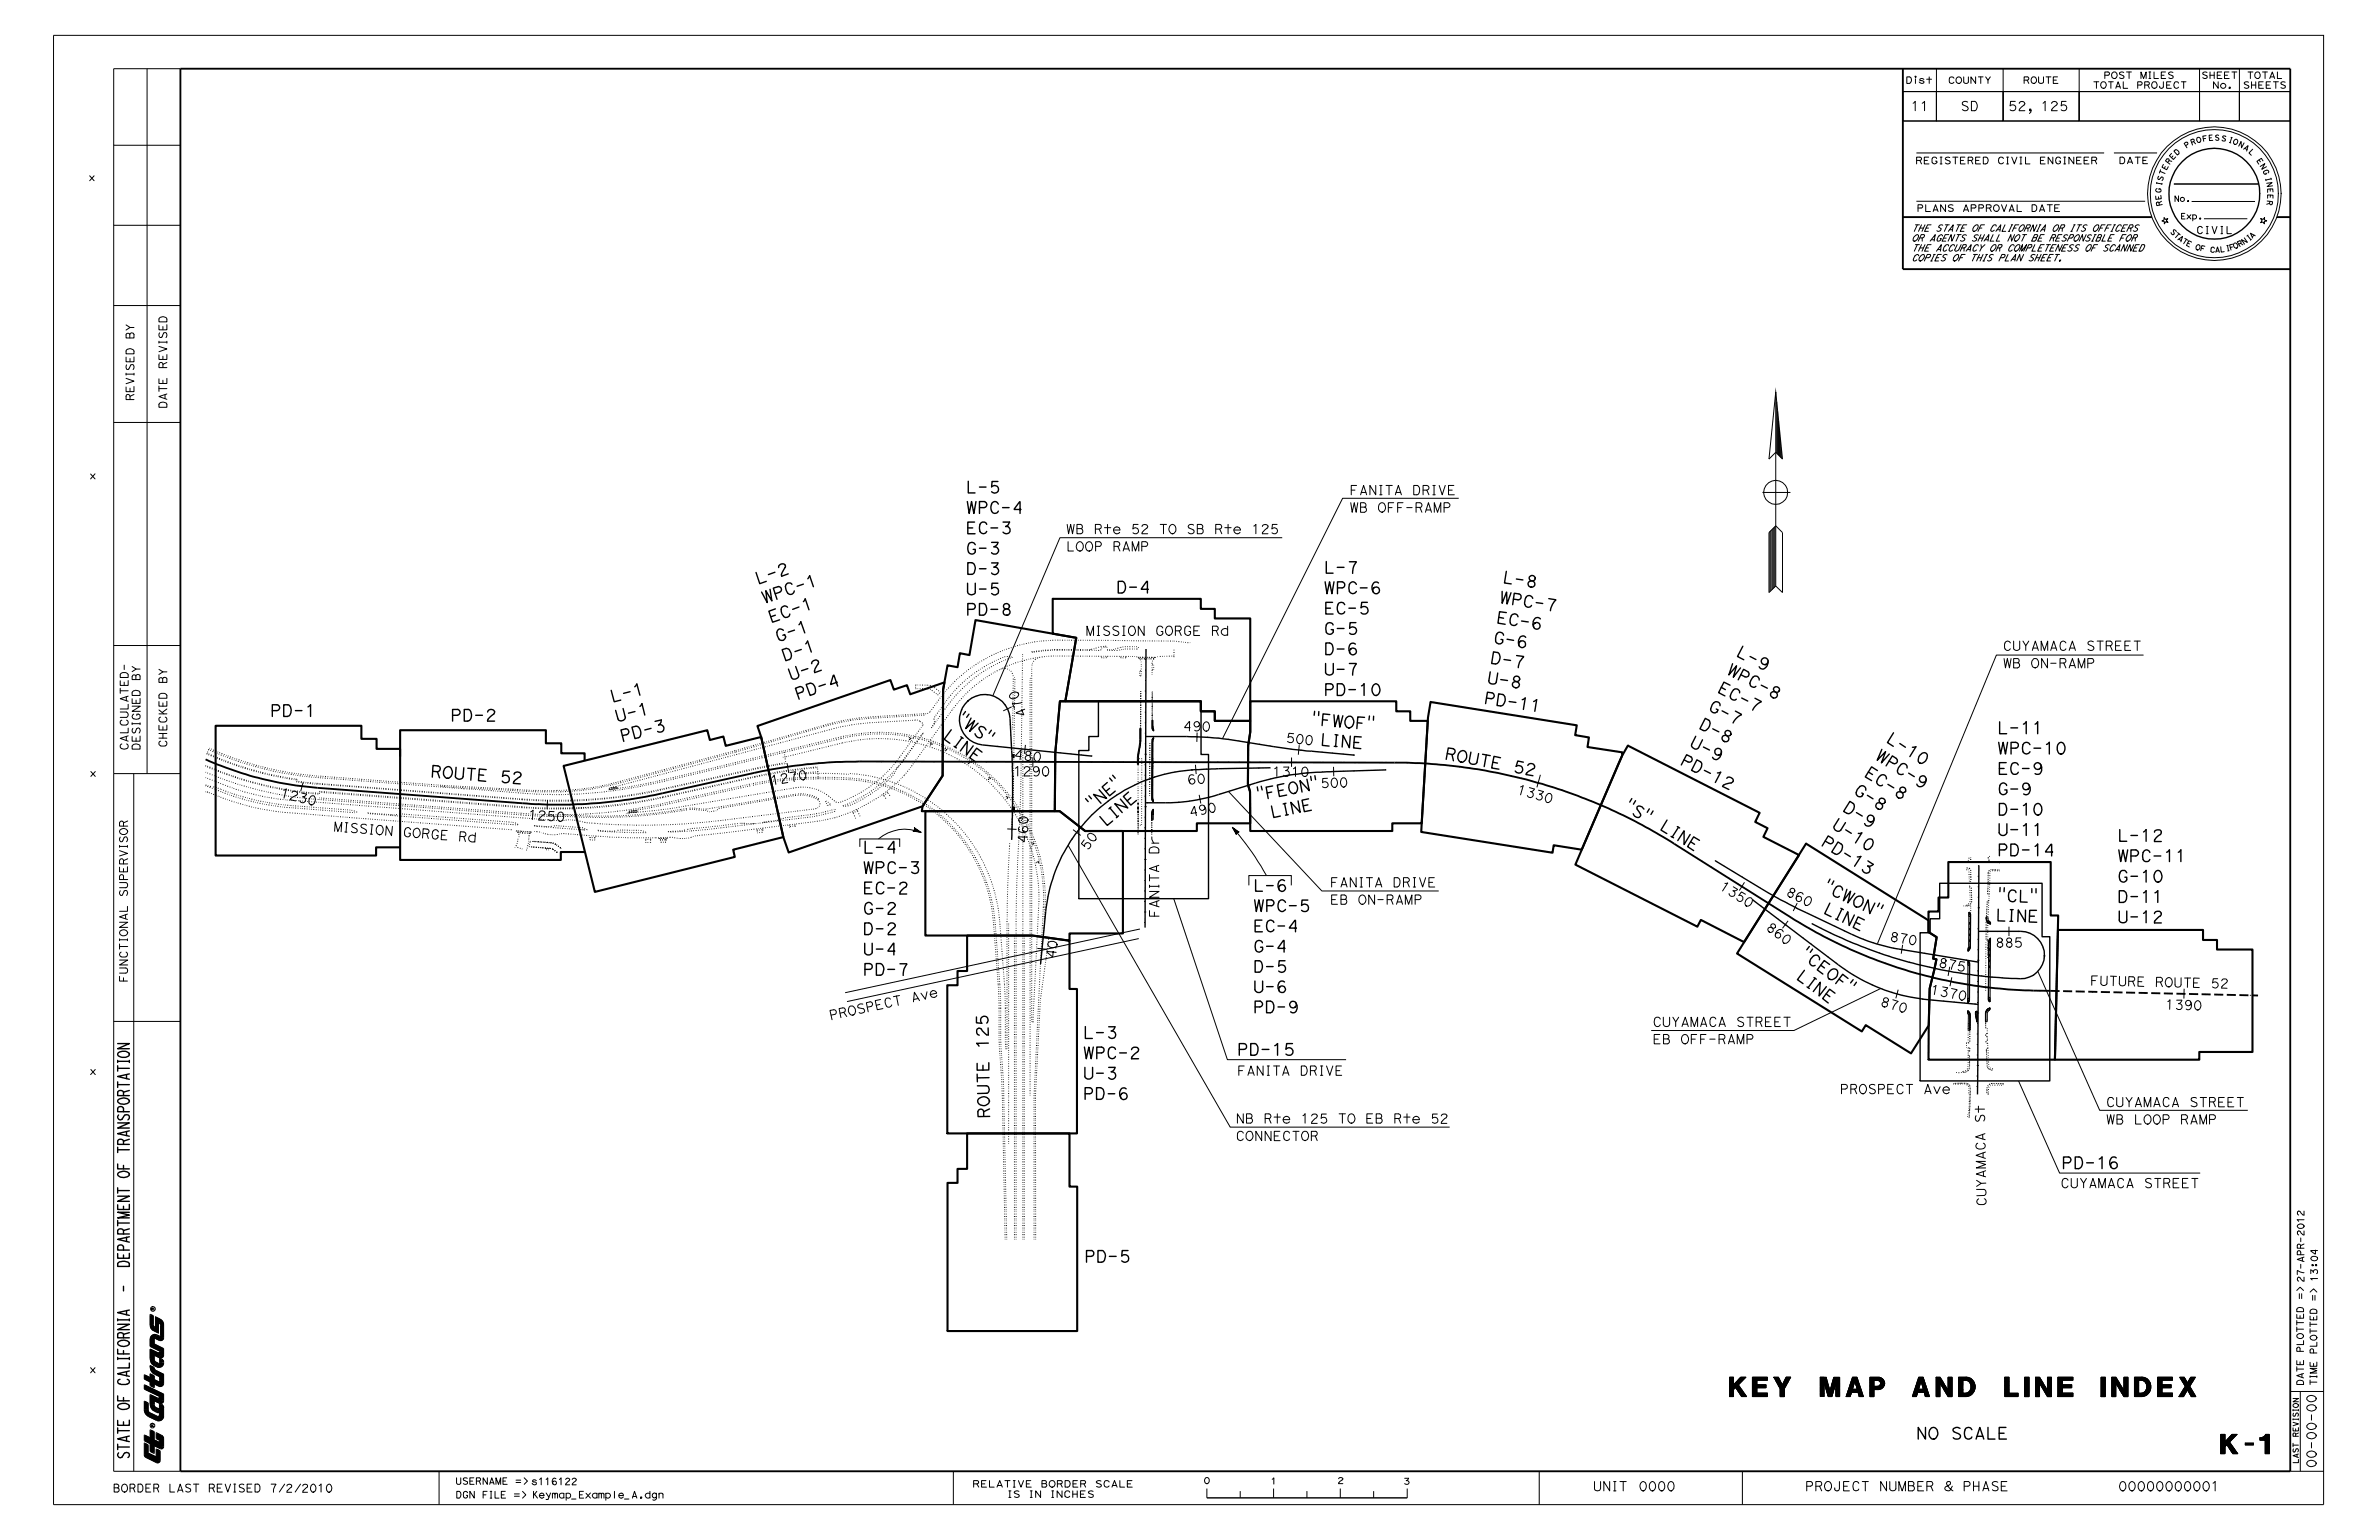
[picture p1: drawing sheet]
<svg xmlns="http://www.w3.org/2000/svg" width="432mm" height="279mm" viewBox="0 0 432 279" stroke-linecap="round" stroke-linejoin="round" font-family="sans-serif">
<defs><g id="words">
<g font-size="118.7">
<text x="179.4" y="186.2" transform="rotate(-91 179.4 186.2)">5</text>
<text x="179.4" y="189.9" transform="rotate(-91 179.4 189.9)">1</text>
<text x="179.6" y="202.9" transform="rotate(-91 179.6 202.9)">R</text>
</g>
<g font-size="3.1">
<text x="313.9" y="253.4">KEY MAP AND LINE INDEX</text>
<text x="403" y="263.8">K-1</text>
</g>
<text font-size="2.2" x="239.5" y="135.2" transform="rotate(5 239.5 135.2)">L IN E</text>
<text font-size="2.1" x="239.7" y="142.9" transform="rotate(-2 239.7 142.9)">5 0 0</text>
<g font-size="2">
<text x="272.6" y="105.7" transform="rotate(9 272.6 105.7)">L - 8</text>
<text x="271.5" y="113" transform="rotate(9 271.5 113)">E C - 6</text>
<text x="141.1" y="116.5" transform="rotate(-19 141.1 116.5)">G - 1</text>
<text x="269.8" y="124" transform="rotate(9 269.8 124)">U - 8</text>
<text x="144.7" y="127" transform="rotate(-19 144.7 127)">P D - 4</text>
<text x="269.2" y="127.6" transform="rotate(9 269.2 127.6)">P D - 1 1</text>
<text x="78" y="141" transform="rotate(4 78 141)">R O U T E</text>
<text x="90.8" y="142" transform="rotate(4 90.8 142)">5 2</text>
<text x="228.3" y="145.3" transform="rotate(-11 228.3 145.3)">&quot; F E O N &quot;</text>
</g>
<g font-size="1.9">
<text x="175.3" y="89.5">L-5</text>
<text x="175.3" y="93.2">WPC-4</text>
<text x="175.3" y="96.8">EC-3</text>
<text x="175.3" y="100.6">G-3</text>
<text x="175.3" y="104.2">D-3</text>
<text x="175.3" y="107.9">U-5</text>
<text x="240.2" y="107.7">WPC-6</text>
<text x="138.7" y="109.5" transform="rotate(-19 138.7 109.5)">W P C - 1</text>
<text x="139.8" y="113.1" transform="rotate(-19 139.8 113.1)">E C - 1</text>
<text x="175.3" y="111.6">PD-8</text>
<text x="240.2" y="111.4">EC-5</text>
<text x="240.2" y="115.1">G-5</text>
<text x="240.2" y="118.8">D-6</text>
<text x="270.9" y="116.6" transform="rotate(9 270.9 116.6)">G</text>
<text x="273.6" y="117.1" transform="rotate(9 273.6 117.1)">- 6</text>
<text x="314.9" y="118.9" transform="rotate(27 314.9 118.9)">L</text>
<text x="142.3" y="120" transform="rotate(-19 142.3 120)">D - 1</text>
<text x="143.4" y="123.5" transform="rotate(-19 143.4 123.5)">U</text>
<text x="146" y="122.6" transform="rotate(-19 146 122.6)">- 2</text>
<text x="240.2" y="122.5">U-7</text>
<text x="311.6" y="125.5" transform="rotate(27 311.6 125.5)">E C - 7</text>
<text x="313.2" y="122.2" transform="rotate(27 313.2 122.2)">W</text>
<text x="316.1" y="123.7" transform="rotate(27 316.1 123.7)">P C - 8</text>
<text x="317.2" y="120.1" transform="rotate(27 317.2 120.1)">- 9</text>
<text x="81.8" y="130.8">PD-2</text>
<text x="111" y="127.4" transform="rotate(-14 111 127.4)">L - 1</text>
<text x="173.5" y="130.9" transform="rotate(36 173.5 130.9)">&quot; W S &quot;</text>
<text x="309.9" y="128.8" transform="rotate(27 309.9 128.8)">G - 7</text>
<text x="112.8" y="134.6" transform="rotate(-14 112.8 134.6)">P D</text>
<text x="117.5" y="133.4" transform="rotate(-14 117.5 133.4)">- 3</text>
<text x="171" y="133.9" transform="rotate(36 171 133.9)">L I N E</text>
<text x="306.5" y="135.4" transform="rotate(27 306.5 135.4)">U</text>
<text x="308.2" y="132.1" transform="rotate(27 308.2 132.1)">D</text>
<text x="308.9" y="136.6" transform="rotate(27 308.9 136.6)">- 9</text>
<text x="310.6" y="133.3" transform="rotate(27 310.6 133.3)">- 8</text>
<text x="342.2" y="134.5" transform="rotate(32 342.2 134.5)">L</text>
<text x="344.3" y="135.9" transform="rotate(32 344.3 135.9)">- 1 0</text>
<text x="362.5" y="136.8">WPC-10</text>
<text x="304.8" y="138.6" transform="rotate(27 304.8 138.6)">P D</text>
<text x="309.2" y="140.9" transform="rotate(27 309.2 140.9)">- 1 2</text>
<text x="336.3" y="143.9" transform="rotate(32 336.3 143.9)">G</text>
<text x="338.2" y="140.8" transform="rotate(32 338.2 140.8)">E C - 8</text>
<text x="362.5" y="140.5">EC-9</text>
<text x="198.4" y="147" transform="rotate(-41 198.4 147)">&quot; N E &quot;</text>
<text x="230.7" y="148.4" transform="rotate(-11 230.7 148.4)">L I N E</text>
<text x="294.6" y="146.9" transform="rotate(31 294.6 146.9)">&quot; S &quot;</text>
<text x="334.3" y="147" transform="rotate(32 334.3 147)">D</text>
<text x="336.6" y="148.5" transform="rotate(32 336.6 148.5)">- 9</text>
<text x="338.6" y="145.4" transform="rotate(32 338.6 145.4)">- 8</text>
<text x="362.5" y="144.2">G-9</text>
<text x="200.6" y="150.1" transform="rotate(-41 200.6 150.1)">L I N E</text>
<text x="301.1" y="150.3" transform="rotate(32 301.1 150.3)">L I N E</text>
<text x="330.3" y="153.3" transform="rotate(32 330.3 153.3)">P D</text>
<text x="332.3" y="150.1" transform="rotate(32 332.3 150.1)">U</text>
<text x="334.6" y="155.9" transform="rotate(32 334.6 155.9)">- 1 3</text>
<text x="334.7" y="151.7" transform="rotate(32 334.7 151.7)">- 1 0</text>
<text x="384.3" y="152.7">L-12</text>
<text x="156.6" y="158.5">WPC-3</text>
<text x="227.4" y="161.7">L-6</text>
<text x="330.7" y="161.6" transform="rotate(26 330.7 161.6)">&quot; C W O N &quot;</text>
<text x="384.3" y="156.4">WPC-11</text>
<text x="384.3" y="160">G-10</text>
<text x="156.6" y="162.2">EC-2</text>
<text x="156.6" y="165.9">G-2</text>
<text x="227.4" y="165.4">WPC-5</text>
<text x="330.8" y="165.6" transform="rotate(26 330.8 165.6)">L I N E</text>
<text x="384.3" y="167.4">U-12</text>
<text x="156.6" y="169.6">D-2</text>
<text x="156.6" y="173.2">U-4</text>
<text x="227.4" y="169.1">EC-4</text>
<text x="227.4" y="172.7">G-4</text>
<text x="326.6" y="173.5" transform="rotate(37 326.6 173.5)">&quot; C E O F &quot;</text>
<text x="227.4" y="176.4">D-5</text>
<text x="325.9" y="177.5" transform="rotate(37 325.9 177.5)">L I N E</text>
<text x="227.4" y="180.1">U-6</text>
<text x="227.4" y="183.7">PD-9</text>
<text x="196.5" y="188.4">L-3</text>
<text x="224.5" y="191.5">PD-15</text>
<text x="196.5" y="192.1">WPC-2</text>
<text x="196.5" y="195.8">U-3</text>
<text x="196.5" y="199.5">PD-6</text>
<text x="374.1" y="212">PD-16</text>
<text x="196.8" y="229">PD-5</text>
<text x="347.7" y="261.1">NO SCALE</text>
<text x="23.5" y="264.8" transform="rotate(-90 23.5 264.8)">STATE OF CALIFORNIA - DEPARTMENT OF TRANSPORTATION</text>
</g>
<g font-size="1.8">
<text x="137.5" y="106.1" transform="rotate(-19 137.5 106.1)">L</text>
<text x="139.8" y="105.2" transform="rotate(-19 139.8 105.2)">- 2</text>
<text x="272.1" y="109.4" transform="rotate(9 272.1 109.4)">W</text>
<text x="275.2" y="109.8" transform="rotate(9 275.2 109.8)">P C - 7</text>
<text x="273.1" y="120.7" transform="rotate(9 273.1 120.7)">- 7</text>
<text x="111.9" y="131" transform="rotate(-14 111.9 131)">U - 1</text>
<text x="238" y="131.5" transform="rotate(5 238 131.5)">&quot; F W O F &quot;</text>
<text x="262.1" y="137.7" transform="rotate(11 262.1 137.7)">R O U T E</text>
<text x="340.2" y="137.6" transform="rotate(32 340.2 137.6)">W</text>
<text x="274.7" y="140.1" transform="rotate(11 274.7 140.1)">5 2</text>
<text x="342.9" y="139.4" transform="rotate(32 342.9 139.4)">P C - 9</text>
</g>
<g font-size="1.7">
<text x="233.3" y="134.6" transform="rotate(7 233.3 134.6)">5 0 0</text>
<text x="95.8" y="148.7" transform="rotate(4 95.8 148.7)">1 2 5 0</text>
<text x="342.8" y="170.7" transform="rotate(9 342.8 170.7)">8 7 0</text>
<text x="379.3" y="178.8" transform="rotate(1 379.3 178.8)">F U T U R E</text>
<text x="391.1" y="179" transform="rotate(1 391.1 179)">R O U T E</text>
<text x="401.4" y="179.2" transform="rotate(1 401.4 179.2)">5 2</text>
</g>
<g font-size="1.6">
<text x="184" y="137.7" transform="rotate(6 184 137.7)">4 8 0</text>
<text x="140" y="142.5" transform="rotate(-9 140 142.5)">1 2 7 0</text>
<text x="275.1" y="144" transform="rotate(16 275.1 144)">1 3 3 0</text>
<text x="50.7" y="144.6" transform="rotate(14 50.7 144.6)">1 2 3 0</text>
<text x="216" y="148.2" transform="rotate(-11 216 148.2)">4 9 0</text>
<text x="241.4" y="164.1">EB ON-RAMP</text>
<text x="382.2" y="204">WB LOOP RAMP</text>
</g>
<g font-size="1.5">
<text x="355.8" y="20.1">SD</text>
<text x="364.5" y="20.1">52, 125</text>
<text x="244.9" y="89.8">FANITA DRIVE</text>
<text x="244.9" y="92.9">WB OFF-RAMP</text>
<text x="193.4" y="96.8">WB Rte 52 TO SB Rte 125</text>
<text x="363.5" y="118">CUYAMACA STREET</text>
<text x="363.5" y="121.2">WB ON-RAMP</text>
<text x="186.4" y="129.8" transform="rotate(-112 186.4 129.8)">4 7 0</text>
<text x="60.5" y="150.8" transform="rotate(4 60.5 150.8)">M</text>
<text x="62.9" y="151" transform="rotate(4 62.9 151)">I S S I O N</text>
<text x="72.6" y="151.8" transform="rotate(4 72.6 151.8)">G O R G E</text>
<text x="82.9" y="152.6" transform="rotate(4 82.9 152.6)">R d</text>
<text x="186.4" y="153.1" transform="rotate(-88 186.4 153.1)">4 6 0</text>
<text x="197.3" y="154.5" transform="rotate(-54 197.3 154.5)">5 0</text>
<text x="241.4" y="160.9">FANITA DRIVE</text>
<text x="311.9" y="161.2" transform="rotate(32 311.9 161.2)">1 3 5 0</text>
<text x="210.3" y="166.6" transform="rotate(-90 210.3 166.6)">FANITA Dr</text>
<text x="324" y="162.3" transform="rotate(27 324 162.3)">8 6 0</text>
<text x="320.4" y="168.6" transform="rotate(37 320.4 168.6)">8 6 0</text>
<text x="191.6" y="174" transform="rotate(-85 191.6 174)">4 0</text>
<text x="351.7" y="175.4" transform="rotate(10 351.7 175.4)">8 7 5</text>
<text x="341.1" y="182.4" transform="rotate(17 341.1 182.4)">8 7 0</text>
<text x="300" y="186.2">CUYAMACA STREET</text>
<text x="300" y="189.4">EB OFF-RAMP</text>
<text x="224.5" y="195.1">FANITA DRIVE</text>
<text x="224.3" y="203.8">NB Rte 125 TO EB Rte 52</text>
<text x="333.9" y="198.4">PROSPECT Ave</text>
<text x="382.2" y="200.8">CUYAMACA STREET</text>
<text x="224.3" y="206.9">CONNECTOR</text>
<text x="374" y="215.5">CUYAMACA STREET</text>
<text x="360.5" y="218.9" transform="rotate(-90 360.5 218.9)">CUYAMACA St</text>
<text x="327.6" y="270.5">PROJECT NUMBER &amp; PHASE</text>
</g>
<g font-size="1.4">
<text x="401" y="45.8" transform="rotate(3 401 45.8)">C</text>
<text x="214.7" y="132.6" transform="rotate(2 214.7 132.6)">4 9 0</text>
<text x="215.5" y="142.3" transform="rotate(-3 215.5 142.3)">6 0</text>
<text x="150.7" y="185.1" transform="rotate(-12 150.7 185.1)">P R O</text>
<text x="156.2" y="183.9" transform="rotate(-12 156.2 183.9)">S P E C T</text>
<text x="165.4" y="181.9" transform="rotate(-12 165.4 181.9)">A</text>
<text x="167.5" y="181.4" transform="rotate(-12 167.5 181.4)">v e</text>
<text x="350.2" y="180.3" transform="rotate(11 350.2 180.3)">1 3 7 0</text>
<text x="393" y="183.1" transform="rotate(1 393 183.1)">1 3 9 0</text>
</g>
<g font-size="1.3">
<text x="24.3" y="72.7" transform="rotate(-90 24.3 72.7)">REVISED BY</text>
<text x="30.3" y="74.1" transform="rotate(-90 30.3 74.1)">DATE REVISED</text>
<text x="23.2" y="136.2" transform="rotate(-90 23.2 136.2)">CALCULATED-</text>
<text x="25.4" y="136.2" transform="rotate(-90 25.4 136.2)">DESIGNED BY</text>
<text x="30.2" y="135.7" transform="rotate(-90 30.2 135.7)">CHECKED BY</text>
<text x="367.6" y="167.3" transform="rotate(2 367.6 167.3)">E</text>
<text x="23.1" y="178.2" transform="rotate(-90 23.1 178.2)">FUNCTIONAL SUPERVISOR</text>
<text x="20.4" y="270.7">BORDER LAST REVISED 7/2/2010</text>
</g>
<text font-size="1.2" x="398.6" y="42.4">CIVIL</text>
<g font-size="1.1">
<text x="345.8" y="15.2">Dist</text>
<text x="353.5" y="15.2">COUNTY</text>
<text x="367.1" y="15.2">ROUTE</text>
<text x="379.8" y="16">TOTAL PROJECT</text>
<text x="381.8" y="14.3">POST MILES</text>
<text x="399.5" y="14.2">SHEET</text>
<text x="401.5" y="16">No.</text>
<text x="407.1" y="16.1">SHEETS</text>
<text x="347.6" y="29.7">REGISTERED CIVIL ENGINEER</text>
<text x="347.8" y="38.4">PLANS APPROVAL DATE</text>
<text x="346.9" y="42">THE STATE OF CALIFORNIA OR ITS OFFICERS</text>
<text x="346.9" y="43.8">OR AGENTS SHALL NOT BE RESPONSIBLE FOR</text>
<text x="346.9" y="45.6">THE ACCURACY OR COMPLETENESS OF SCANNED</text>
<text x="346.9" y="47.4">COPIES OF THIS PLAN SHEET.</text>
<text x="418.1" y="232.7" transform="rotate(-90 418.1 232.7)">27-AP</text>
<text x="420.6" y="232.6" transform="rotate(-90 420.6 232.6)">13:04</text>
<text x="82.7" y="269.3">USERNAME =&gt; s1161</text>
<text x="176.5" y="269.8">RELATIVE BORDER SCALE</text>
<text x="82.7" y="271.8">DGN FILE =&gt;</text>
<text x="96.5" y="271.8">Keymap_E</text>
<text x="182.7" y="271.7">IS IN INCHES</text>
</g>
<g font-size="1">
<text x="397.7" y="26.4" transform="rotate(-18 397.7 26.4)">R</text>
<text x="404.3" y="25.8" transform="rotate(16 404.3 25.8)">I</text>
<text x="407.1" y="27" transform="rotate(30 407.1 27)">A</text>
<text x="242.7" y="269.2">2</text>
<text x="254.7" y="269.3">3</text>
</g>
<g font-size=".9">
<text x="393.7" y="29.9" transform="rotate(-52 393.7 29.9)">R</text>
<text x="394.4" y="29.1" transform="rotate(-47 394.4 29.1)">E</text>
<text x="396.8" y="26.9" transform="rotate(-32 396.8 26.9)">P</text>
<text x="398.7" y="26" transform="rotate(-15 398.7 26)">O</text>
<text x="399.8" y="25.7" transform="rotate(-10 399.8 25.7)">F</text>
<text x="403.1" y="25.5" transform="rotate(13 403.1 25.5)">S</text>
<text x="408" y="27.6" transform="rotate(43 408 27.6)">L</text>
<text x="409.5" y="29.2" transform="rotate(54 409.5 29.2)">E</text>
<text x="392.2" y="35.1" transform="rotate(-87 392.2 35.1)">G</text>
<text x="392.3" y="33.9" transform="rotate(-79 392.3 33.9)">I</text>
<text x="392.5" y="33" transform="rotate(-74 392.5 33)">S</text>
<text x="392.7" y="31.9" transform="rotate(-69 392.7 31.9)">T</text>
<text x="410.7" y="31" transform="rotate(65 410.7 31)">G</text>
<text x="411.1" y="32.2" transform="rotate(74 411.1 32.2)">I</text>
<text x="411.5" y="34.1" transform="rotate(87 411.5 34.1)">E</text>
<text x="411.6" y="35.2" transform="rotate(90 411.6 35.2)">E</text>
<text x="392.3" y="36.3" transform="rotate(-96 392.3 36.3)">E</text>
<text x="392.5" y="37.3" transform="rotate(-103 392.5 37.3)">R</text>
<text x="394.6" y="36.6">No.</text>
<text x="395.8" y="39.8">Exp.</text>
<text x="411.5" y="36.3" transform="rotate(96 411.5 36.3)">R</text>
<text x="393.8" y="42.1" transform="rotate(45 393.8 42.1)">S</text>
<text x="394.4" y="42.8" transform="rotate(39 394.4 42.8)">T</text>
<text x="395.9" y="44" transform="rotate(32 395.9 44)">T</text>
<text x="402" y="45.8">A</text>
<text x="406.4" y="44.9" transform="rotate(-29 406.4 44.9)">R</text>
<text x="408.7" y="43.4" transform="rotate(-43 408.7 43.4)">A</text>
<text x="417.1" y="265.6" transform="rotate(-90 417.1 265.6)">LAST REVISION</text>
</g>
<g font-size=".8">
<text x="395.1" y="28.3" transform="rotate(-43 395.1 28.3)">D</text>
<text x="406.2" y="26.5" transform="rotate(27 406.2 26.5)">N</text>
<text x="393.2" y="31" transform="rotate(-65 393.2 31)">E</text>
<text x="395.2" y="43.4" transform="rotate(39 395.2 43.4)">A</text>
<text x="396.7" y="44.5" transform="rotate(27 396.7 44.5)">E</text>
<text x="399.3" y="45.5" transform="rotate(13 399.3 45.5)">F</text>
<text x="404.7" y="45.4" transform="rotate(-16 404.7 45.4)">F</text>
<text x="405.5" y="45.2" transform="rotate(-27 405.5 45.2)">O</text>
<text x="408.1" y="43.8" transform="rotate(-39 408.1 43.8)">I</text>
</g>
<text font-size=".7" x="404" y="45.6" transform="rotate(-12 404 45.6)">I</text>
<g font-size=".4">
<text x="28" y="237.7" transform="rotate(-90 28 237.7)">R</text>
<text x="27.9" y="258.9" transform="rotate(-90 27.9 258.9)">R</text>
</g>
</g></defs>
<g fill="none" stroke="#000" stroke-width=".38">
<path d="M191.1 108.6h26.9v1.9h2.5v1.7h6.4v18.6h-6.4v-1.7h-2.5v-1.9h-24.6l1.9-11.5-4.2-.7 .1-6.4M72.6 137.3v-1.4h-4.3v-1.9h-2.7v-2.3h-26.5v23.5h29.2v-1.5h4.3M102.3 139l26.1-6.5 .4 1.8 2.5-.7 .4 1.7 6.5-1.6 4 18.2-9.1 2.3 .3 1.3-25.4 6.3-5.6-22.8M106.1 138v-1.3h-4.2v-1.8h-2.8v-2.4h-26.5v23.5h29.2v-1.4h4.4M137.6 131.7h-.1l.7 2 4 18.2 1 2.8 24.2-8.4 3.7-5.6 .1-15.5 .2-1.4-6.2 2.2-.6-1.7-2.4 .8-.6-1.7-24.1 8.3M192.4 127.2h25.6v1.9h2.5v1.7h6.4v2l-.4 2.5v7l.4 1.3v5.8h-9.7v1.4h-20.2l-4.7-3.6h-.8v-10.6l1-9.4M226.9 127.2h26.5v1.9h2.6v1.7h3.1l-1.1 18.6h-5.3v1.4h-25.8v-7.2l-.4-1.3v-7l.4-2.5 .1-5.6M259.7 127.4l26.5 4.2-.3 1.8 2.5 .4-.3 1.7 6.4 1-.1 .6-7.3 17.1-5.1-.8-.2 1.3-23.8-3.8 1.2-20.7 .5-2.8M295.5 135.3l23.9 12.2-.8 1.6 2.2 1.2-.7 1.5 6.4 3.3-10 15.8-7.8-4-.6 1.2-22.2-11.2 7.9-18.4 .6-1.4 1.1-1.8h.1M167.3 147.1l24.2 .1v-10.6l.9-9.4h1l1.9-11.5-18.2-3.2-1.1 6.4-1.8-.4-.4 2.6-1.8-.4-.8 4.5-.1 15.5-3.7 5.6-.1 .9M168 147.2h24.3l4.7 3.6h6.8v18.6h-9.7v1.3l-6.7-1h-19.4v-22.5M327.8 153.1l22.2 13.9v2.1l1.5 .9-.6 3.9 .6 .2-1.3 5.2-.1 6.7-3.2 5.1-8.3-5.1-.7 1.1-22.6-14.1 12.5-19.9h.1"/>
<path d="M373.5 168.7h26.4v1.8h2.5v1.8h6.4v18.6h-9.6v1.4h-26.2l.6-23.6M350 192.2l23 .1 .6-26.2h-1.4v-9.7h-18.6v6.4h-1.7v2.6h-1.9v3.7l1.5 .9-.6 3.9 .6 .2-1.3 5.2-.2 13M171.9 205.5l23.6 .1v-26.2h-1.4v-8.7l-6.7-1h-11.9v6.5h-1.7v2.6h-1.9v26.8"/>
</g>
<g fill="none" stroke="#000" stroke-width=".18" stroke-dasharray=".1 .3 .1 .3 .2 .3 .1 .3" stroke-linecap="butt">
<path d="M180.8 118.6a26 26 0 0 0-9.8 7.4M180.8 118.6l.7-.4a26.7 26.7 0 0 1 5.5-1.6M182.4 119.1a24.3 24.3 0 0 0-8.4 5.5M183.7 119.3v-.1M183.7 119.2l-1.3-.1M187 116.6l1.8-.3 3.2-.2M187.3 118.3h.4M187.3 118.3l1.7-.3 3-.2M187.7 118.3l4.3-.3M188.7 119.3a1.77 1.77 0 0 0-1.4 1.7M192 119l13.9 .1M192 117.8l5.3 .1"/>
<path d="M192 118h7.7M192 116.1l9.5 .1M197.3 117.9l.6-.1M198 117.8h-.1M198.9 117.6l-.9 .2M199.8 117.9l.2-.4 .4-.1M199.8 117.9l-.1 .1M199.9 119.1l.1 .3M200 119.4v-.3M200 119.4h.8M200.4 117.4h.3M200.7 117.2h.2"/>
<path d="M200.7 117.4h.2M200.7 117.2l-1.8 .4M200.8 119.4v-.3M200.9 117.4v-.2M200.9 119.1l-.1 .3M201 118h1.8M201 117.9h.7M201 117.9v.1M201.7 117.9l.4-.1M202.1 117.8l1.3-.3M202.8 118h.4M203.2 118l.7-.2"/>
<path d="M203.3 119.1l.1 .3M203.4 119.4v-.3M203.4 119.4h.9M203.4 117.5l.8-.2M203.9 117.8h.3M204.2 117.8h2.2M204.2 117.3h2.2M204.3 119.4v-.3M204.4 119.1l-.1 .3M205.9 119.1a1.23 1.23 0 0 1 1.3 1.2M206.4 117.8l.3-.3-.3-.2M206.5 119.2l3.2 .1"/>
<path d="M206.6 119.3h3.1M206.6 119.3l.3 .2M206.7 116.3l-5.2-.1M206.7 116.3h6.4M206.9 119.5h2.5M209.4 119.5l.3-.2M213.1 119.2v-.2M213.1 119.2v-1.4M213.1 119l-2.8 .1M213.1 116.3l2.9 .3M37.3 139a60.6 60.6 0 0 0 20.7 5.1M37.3 138.9a64 64 0 0 0 13.6 4.1l3.9 .7 3.2 .3"/>
<path d="M37.5 136.8a57.5 57.5 0 0 0 16.4 4.7M37.5 136.8l.5-1.1M37.6 136.6a58.7 58.7 0 0 0 16.3 4.8M37.9 136l.7 .3a59.4 59.4 0 0 0 12.1 3.8l3.9 .7 3.2 .3M38 135.7a56.4 56.4 0 0 0 15.9 4.7l3.9 .4M127.8 139.7l-8 1.9M136.7 139.5l4-.8M136.8 139.6l3.9-.8M140.7 138.7l1.9-.3M140.7 138.8l1.9-.3M142.1 137.4l.6-.1M142.3 136.2l-14.5 3.5"/>
<path d="M142.3 136.5l-14.4 3.5M142.5 137.4l-.2-1.2M142.6 138.5l-.1-1.1M148.4 139.1l.1 1.2M150.3 131.4a38.3 38.3 0 0 1 8.3-1.4M150.3 131.4l-16.8 4.8M150.3 131.6a42.2 42.2 0 0 1 8.3-1.3M150.3 131.6l-16.7 4.8M150.6 132.4l4-.9 4-.4M152.5 133.7l-10.2 2.5M152.6 134l-10.3 2.5M152.8 134.8l-10.3 2.6"/>
<path d="M158.6 130l9.4-.5M158.6 130.3l9.4-.6M158.6 131.1l7.5-.4M162.5 140l.7-1M162.8 139.3l.3-.4M163.1 138.9l.9-1.1M163.2 139l.9-1.1M163.3 137.4l4.1-5.8M164 137.8l3.2-4.4M164.1 137.9l3.4-4.8M165 134.2l.3-.2v-.2l-.3 .2 .1 .2M165.3 134l-.1-.2-.2 .2 .2 .1 .1-.2"/>
<path d="M165.5 138.9l7.4-10.2M166.1 130.6h.3l.6 .3M166.1 130.7v-.1M166.2 124.3v.6M167.4 131.2l.1 .2-.1 .2M167.4 131.2l-.4-.3M167.5 133l-.3 .4M167.5 133.1v-.1M168 129.5l.5-.1 .4-.3M168.3 124.9h-2.1M168.3 124.3h-2.1M168.8 135.1h.3v-.4l-.3 .4 .1 .1"/>
<path d="M168.9 129.1l2.1-3.1M169.1 132l.5-.7M169.1 132l2.9-4M169.1 135l-.1-.2-.2 .2 .2 .1 .1-.2M169.2 125.3l-.3-.2-.6-.2M169.6 130.5v.5M169.6 124.7l-.6-.3-.7-.1M169.6 131v.3M169.7 130.1l2.3-3.3M169.7 130.1l-.1 .4M170.2 126.1l-1-.8M170.2 126.1l.5-.5"/>
<path d="M170.7 125.6l-1.1-.9M172 128a24.7 24.7 0 0 1 11.7-8.7M172 126.8l2-2.2M172.9 128.7a23.7 23.7 0 0 1 9.1-7.5M181.6 121.4a1.6 1.6 0 0 1 2.3 1.5M182 121.2a24.3 24.3 0 0 1 10-2.2M183.8 132.3l.1-9.4M184.2 122.9h-.3M185.7 136l-.1-.2-.2 .2M187 123.1l.3-.1M206.6 137.6v8.9M206.9 121.7l-.1 .9"/>
<path d="M207 132.1v-6.7M207 125.4v6.7M207.1 125.4l-.1 6.7M207.1 121.7h-.2M207.1 122.6h-.3M207.1 122.7l-.3-.1M207.1 121.6l-.2 .1M207.1 122.7l.1-2.4M207.2 137.6h-.6M207.2 137.6v12.1M208.6 139.4h.7M208.6 139.4v5.1"/>
<path d="M208.7 134.9l-.1 4.5M208.7 139.4v5M208.7 134.9v4.5M209.1 130.7v-5.2M209.1 122.4v-2.1M209.1 120.3a1.25 1.25 0 0 1 1.2-1.2M209.1 125.5v5.2M209.1 121.5h.3M209.1 121.6l.3-.1M209.2 120.6h.2M209.2 120.5l.2 .1M209.3 139.4v-1.9"/>
<path d="M209.4 121.5v-.9M37.3 143.7l.7 .1M37.3 142.6l2.8 1M37.3 141.1l3.2 1.2M37.3 140.1a62.9 62.9 0 0 0 20.6 5M37.4 142.4l1.1 .3M37.4 142.4h-.1M38 143.8l-.7-.2M38 143.8l1.7 .7M39.6 143l.6 .2M39.6 143l-1.1-.3M39.7 144.5a42 42 0 0 0 13 3"/>
<path d="M40.1 143.6a42.3 42.3 0 0 0 11.9 2.9h.8M40.2 143.2a42.7 42.7 0 0 0 12.6 3M40.5 142.3l.8 .3a40 40 0 0 0 11.6 2.6M52.7 147.5l11.2 .9M52.8 146.2l10.7 .8M52.8 146.5l11.9 1M52.9 145.2l48.7 3.7M53.8 141.9l3.9 .4M53.8 141.9l.1-.5M53.9 141.7l3.8 .4M57.7 142.1l37.1 2.9M57.7 142.3l37.1 2.8"/>
<path d="M57.8 141.1h.4M57.8 140.8h.4M57.9 145.1l36.7 2.7M57.9 144.8l36.8 2.8M58 143.6l36.8 2.8M58 143.6v.5M58 143.7l36.8 2.8M58.2 141.1l26.1 2M58.2 140.8l11 .9M63.5 147l1.2 .3M63.9 148.4l3.3 .2M64.7 147.3v.2"/>
<path d="M66.8 147.5l4.3 .3M66.8 147.5v.1M66.8 147.6h.4M67.2 148.6l25.9 2M67.2 147.6l3.9 .3M69.2 141.7l10.8 .8M70.9 147.9l21.8 1.7M71.1 147.8h1.2M73.4 147.7l19.3 1.5M73.4 147.7l-1.1 .1M80 142.8v-.1M86 143.2l-1.7-.1"/>
<path d="M92.7 149.2l1.3 .3M93.1 143.4l4.3 .3h4.4M93.1 143.4l-13.1-.7M93.1 143.2l-13.1-.7M93.1 143.2l3.6 .2h4.4M93.7 150.7l.1 .2a1.04 1.04 0 0 1 .4 1M93.7 150.7l2.8 .2M93.8 150.8l2.6 .2M93.8 150.8l.2 .2M94 149.7l-1.3-.1M94 152.6v-.6M94 152.6l-.5 1.2"/>
<path d="M94 149.5v.2M94 151l2.2 .2M94 151.1l2.2 .1M94.6 147.8l3.4 .3h4.2M94.7 147.6l3.3 .2h4.2M94.8 146.4a82.1 82.1 0 0 0 11.5 .1M94.8 146.5l6.6 .3 5-.2M94.8 154l-1.1-.3M94.8 145.1l4.2 .2M94.8 145l4.2 .2M94.9 143.9l4.1 .2M94.9 143.9l-8.9-.7"/>
<path d="M95.6 154.2l.4-2.1M95.6 154.2v.1M96 152.1v-.4M96 153.6l.2-1M96 153.6l3.9 .3M96.2 152.6l3.8 .3M96.4 151l-.2 .2M96.5 153.6l3.4 .3M96.5 150.9l-.3 .3-.2 .5M96.5 153.7l3.4 .2M96.9 152.7l3.1 .2M96.9 152.7v-.2"/>
<path d="M96.9 152.6l3.1 .3M97 150.9h.6M97 149.8l2.2 .2M97.5 149.9l-.5-.1M97.6 150.9l.3 .1M97.9 151l.3 .1M99 145.3a79.1 79.1 0 0 0 15.2-.9l1.6-.3M99 145.2a84.1 84.1 0 0 0 16.8-1.2M99 144.1l3.3 .1M99 151.3l-.8-.2M99 151.3l.6 .1M99.1 153.9l-.1 .3"/>
<path d="M99.2 153.9l-.1 .3M99.2 153.9l-.2 .3M99.2 150l1.1-.1M99.3 148.1h2.9M99.5 153.9v.3M99.5 153.9l.1 .3M99.6 151.4h.7M99.6 153.9v.3M99.6 154.2h-.6M99.9 153.9l.5 .2M100 152.9l1 .4M100 152.9l.7 .2 .3 .2"/>
<path d="M100.3 151.4h.9M100.4 154.1l.7 .6M100.4 154.1l.8 .5M100.9 146.6h3.2a85.5 85.5 0 0 0 13.3-1.4l3-.7M101 153.3l.9 .6M101 153.3l.8 .6M101.1 143.4h.6M101.1 154.7l.1-.1M101.2 151.4l.3-.1M101.3 150.2l-3.8-.3M101.3 150.2l4.6 .4M101.5 149.8l3.7 .3"/>
<path d="M101.5 149.8l-1.2 .1M101.5 151.3l.8-.1M101.8 143.7l5.1-.5 5-1M101.9 153.9h-.1M102.2 147.8l4.2-.1M102.2 148.1l2.9 .1M102.3 144.2l7.2-.5 7.8-1.2M102.3 151.2l5.9 .5M102.8 148.8l.7-.1M102.9 147.8a88.2 88.2 0 0 0 15.4-.2l5.4-.8M102.9 147.8h-.7M103.5 148.7l.8 .1"/>
<path d="M104.3 148.8l.5 .1M105.1 148.2l4.7 .1 5.5-.2 5.4-.5 3.1-.5M105.3 150.5l1.1 .1M106.1 149.2l-1.3-.3M106.3 147.7l7.9-.8M106.4 146.6a89.2 89.2 0 0 0 14.1-1.9M106.5 150.5l-.6-.3-.7-.1M106.5 150.5l-.1 .1M106.6 149.3l1.5 .1M106.6 149.3l-.5-.1M107.1 152h.9M107.1 152l-.1-.3"/>
<path d="M107.1 152.4v-.7M108 152l.1-.3M108 152.4v-.7M108 152.4h-.9M108.1 149.4a108.6 108.6 0 0 0 11.8 .3l4.7-.2 6.2-.6M108.2 151.7l5.9 .3h5M108.6 150.6l2.1 .2M108.6 150.6v.1M109 150.8l3.5 .2M109 150.8l-.4-.1M110.6 143l1.4-.4 .1 .5-1.5 .2v-.3M110.6 143.2l.1-.2"/>
<path d="M110.6 143l40-10.6M110.6 143.3l6.7-1.1M110.6 143.3v-.3M110.6 143.2l.3-.3M110.7 150.8l1.2-.1M110.7 143.2l.4-.3M110.8 143.2l.4-.3M111 143.2l.4-.4M111.1 143.2l.5-.4M111.3 143.2l.4-.5M111.4 143.2l.5-.5M111.6 143.2l.4-.5"/>
<path d="M111.7 143.1l.3-.3M111.8 142l21.7-5.8M111.8 142a40.2 40.2 0 0 1-10.1 1.4M111.8 143.1l.2-.2M111.9 142.2l21.7-5.8M112 143.1l.1-.1M112.5 151l3.4 .1M113 150.6h2.9M113 150.6l-1.1 .1M114.2 146.9l6.5-1.2M114.2 147.2l6.6-1.2M114.2 147.2v.3"/>
<path d="M114.2 147.5l5.2-.5 4.2-.6M114.2 147.4l.3-.3M114.3 147.4l.4-.3M114.4 147.4l.4-.3M114.6 147.4l.4-.3M114.7 147.4l.4-.4M114.9 147.4l.4-.4M115 147.4l.4-.4M115.1 147.4l.4-.4M115.3 147.4l.3-.4M115.4 147.4l.2-.3M115.5 147.4l.2-.2"/>
<path d="M115.6 147l.1 .3-1.5 .2v-.3l1.4-.2M115.6 147.3h.1M115.8 144l4.3-.8M115.8 144.1l4.4-.8M115.9 151.1h1.3M117.2 150.9l-1.3-.3M117.2 151.1v-.2M117.2 152.3h.9M117.2 152.3l-.1-.3M117.2 152.8v-.7M117.2 152.8h.9M117.3 142.2l2.5-.6"/>
<path d="M117.3 142.4l2.5-.5M118.1 152.3l.1-.3M118.1 152.8v-.8M119.1 152l2.5-.1M119.6 152.1l.4 .4v.4M119.6 152.1h1.6M119.7 152.1h1.4M119.7 152.1l.2 .3M119.9 152.4l1-.1M119.9 152.4h1M120.1 143.2l8.1-1.8M120.2 143.3l8.1-1.8"/>
<path d="M120.4 144.5l16.6-3.6M120.5 144.7l16.6-3.7M120.7 145.7l15.6-3.5M120.8 146l15.6-3.5M120.8 152.8l.4-.7M120.8 152.8h-.8M120.8 152.8v.3M120.9 152.3l.2-.2M121.3 150.9l2.1-.1M121.6 151.9l.5 .1M121.8 150.9l3.9-.2M121.8 150.9h-.5"/>
<path d="M123.3 152.1l-1.2-.1M123.4 150.8l1.2-.2M123.6 146.4l20.9-3.5M123.7 146.8l1.2-.1M123.8 147.1l1.1-.2M123.9 152.1h.7M123.9 152.1h-.6M124.6 152.1l.9-.2M125.5 151.9l.3-.1M125.5 150.7l5.5-.5M125.7 150.3l-1.1 .3M125.7 150.3l5.2-.5"/>
<path d="M126 146.9l1.3 .1M126.1 146.6l1.2 .2M126.1 146.6l-1.2 .1M126.1 146.9h-1.2M126.6 151.6l4.5-.4M126.6 151.6l-.8 .2M127.3 147h.8M127.3 146.8l1.2-.1M127.9 140l-8.1 1.9M128.1 147l.6 .3M128.2 141.4l8.5-1.9M128.3 141.5l8.5-1.9"/>
<path d="M128.5 146.7l16.2-2.7M128.7 147.3l1.3-.2M130.5 146.7l14.3-2.4M130.5 146.7l-.5 .4M130.8 148.9l16.5-2.1M130.9 149.8l3.3-.4M131 150.2l16.4-2M131.1 151.2l16.4-2.1M134.4 149.4h-.2M134.6 149.4h-.2M134.9 149.4h-.3M135.1 149.4h-.2"/>
<path d="M136 149.4h-.9M136.2 149.5l-.2-.1M136.4 149.5h-.2M136.6 149.4l-.2 .1M136.8 149.4h-.2M136.8 149.4v.1M137 140.9l6.5-1.2 4.9-.6M137.1 141l5.6-1.1 5.7-.6M137.4 150.4l.1 .7M137.4 150.6l-.1-.2M137.4 150.6l1.1-.1M137.5 151.1l1-.1"/>
<path d="M138.4 150.3l.1 .7M138.5 150.5v-.2M138.7 149.1v.1M138.7 149.1l2.1-.2M138.7 149.2h.4M141.9 148.6l-1.1 .3M143 148.3l4.4-.5M143 148.3l-1.1 .3M143.2 149.7l.1 .3M143.3 149.7l.1 .7M144.1 141.2a48 48 0 0 0-7.8 1M144.1 141.5a41.9 41.9 0 0 0-7.7 1"/>
<path d="M144.3 149.5l.1 .8M144.3 149.8l.1-.3M144.3 149.8l-1 .2M144.5 142.9a7.7 7.7 0 0 1 5.9 1.6M147.3 146.8l.8-.1M147.4 147.8l4-1M147.4 148.2l4.1-1M147.5 149.1l1.9-.3M147.7 144.7l-1.8-.4h-1.1M147.7 144.7l.8 .4M147.8 144.5l.9 .5M147.8 144.5a6.5 6.5 0 0 0-3.1-.5"/>
<path d="M148.4 140.1l-4.3 .3M148.5 145.1a.89 .89 0 0 1 .3 .9 .89 .89 0 0 1-.7 .7M148.5 145.1h-.1M148.5 141.3v-1M148.5 140.3l-4.5 .2M148.5 141l-4.4 .2M148.5 141.3l-4.4 .2M149.4 148.8l2.1-.4M149.8 145.4l.4 .7M149.8 145.4l.2-.1M150 145.3l.7 .6M150.2 146.1h.1"/>
<path d="M150.3 146.1l.3-.1M150.4 144.5l1 .8M150.6 146l.1-.1M151.5 147.2l.1-.2-.3-.2M151.5 148.4l.7-.3a20.2 20.2 0 0 0 4.7-2M152.6 145.5l-.8 .1-.4-.3M152.6 145.5a23.3 23.3 0 0 0 10.7-8.1M153.1 146.2a24.1 24.1 0 0 0 9.7-6.9M153.1 146.2v.1M153.1 146.3l1.3-.2M154 141.2l-5.5-.2M154 141.5l-5.5-.2"/>
<path d="M154 140.5l-5.5-.2M154.4 146.1a22.6 22.6 0 0 0 7.4-5.2M154.7 147.3l.6 1.2M154.8 147.5l.8-.4M154.8 147.5l-.1-.2M155.5 146.9l.6 1.2M155.6 147.1v-.3M156.9 146.2a26.7 26.7 0 0 0 7.3-5.6M160.3 144.1l.6 .9M160.4 144.3l.7-.5M160.4 144.3l-.2-.1M161 143.6l.6 .8"/>
<path d="M161.1 143.8v-.2M161.8 140.9l.7-.9M164.2 140.6l1.3-1.7M179.4 141.4l.4-.2v-.2l-.3 .1v.3M179.7 141.2l-.1-.2-.2 .2 .2 .1 .1-.2M182.8 144.9l.1-.1v-.3l-.2-.1-.1 .3 .3 .2M182.9 144.6l-.2-.1-.1 .2 .3 .1v-.2M183.2 153.5l.1-.8M183.7 150.4l.3-9.7M184 140.7l.2-17.8M184.8 153.6l.1-.6M184.9 153l.4-12.3"/>
<path d="M185.3 140.7l.3-22.1M187.4 153.3l.2-.2v-.3h-.2l-.1 .3 .2 .2M187.6 153.1l-.2-.2-.1 .2 .1 .1 .2-.2M188.2 156.5l.2 .1 .3-.2-.3-.1-.2 .3M188.6 156.4l-.2-.1-.1 .2 .2 .1v-.2M206.6 149.7h.6M206.6 151.4v-4.9M206.6 146.5l-.1 4.9M206.6 146.5v4.9M209 151.4v-3M209.1 148.4v3M209.1 151.4v-3"/>
<path d="M357 157.8v-.2a.41 .41 0 0 1 .4-.1 .41 .41 0 0 1 .3 .4v2l-.2 .1M357 157.9v-.4h.2l.3 .1 .2 .3v2l-.2 .1M357.1 156.4a.66 .66 0 0 0 .6-.8M357.1 156.4v-.3l.2-.1 .1-.7M357.7 155.6a.61 .61 0 0 1-.6 .8M361.2 155.4a.56 .56 0 0 0-.3 .5 .56 .56 0 0 0 .4 .5l1.6 .1M362.9 158h-1.4l-.3 .3-.4 8.6-.1 6.9M362.9 157.8h-1.6l-.4 .4-.2 3.8 .3 .3M362.9 156.5h-1.2a.74 .74 0 0 1-.7-1.1h.2M180.3 167.4a28.1 28.1 0 0 0-26.3-25.9M180.6 167.4a28.3 28.3 0 0 0-26.6-26.2M181.2 178.5l-.9-11.1"/>
<path d="M181.5 178.5l-.9-11.1M181.5 167.3a29.2 29.2 0 0 0-27.4-27M182.3 178.4l-.8-11.1M182.8 169.7l.1-8.9 .3-7.3M183.1 169.7v-2.3M184.4 169.7l.2-9.7 .2-6.4M185.7 169.7v-33.7M187 169.7v-46.6M187.3 169.7v-48.7M188.5 164.4a28.9 28.9 0 0 0-35.7-29.6M188.7 177l.7-12.6M189.4 164.4a29.8 29.8 0 0 0-36.8-30.4"/>
<path d="M189.4 169.2l.3-4.8M189.7 164.4a30.1 30.1 0 0 0-37.2-30.7M356.3 164.4h1.4M356.9 164.3h.1a.93 .93 0 0 0 .9-.8l-.1-2.4-.3-.2M357 164.1a.85 .85 0 0 0 .6-.7l-.2-5.6h-.2M357.5 165.8l.1-.2M357.5 160.9l.3 .2v2.7a.89 .89 0 0 1-.9 .5M357.7 164.4v1.2M357.7 165.6h-.1M360.4 171v8.9M360.8 167.5v.5M360.8 171v2.2"/>
<path d="M360.8 170.6l-.3-.2v-3.9l.2-2.9 .3-.2M361 163.4l-.3 .2a40.9 40.9 0 0 0-.1 6.9l.2 .1M361 162.3l-.2-.2 .1-3.9 .2-.3 .3-.1h1.5M182.8 190.3v-20.6M187 198.7v-29M187.3 185.4v-15.7M187.5 185.4l1-21M354.6 196.7h.8a1.8 1.8 0 0 1 1.9 .3l.1 .3v2.4l-.1 2.4h-.1l-.1 .5 .1 .2h.2M354.6 196.6l2.1-.1a.86 .86 0 0 1 .9 .9l-.2 5.4M356.4 194.5l-1.4 .1M356.4 194.5a.95 .95 0 0 0 1.1-.9v-2l-.3-.1M356.9 189.2h.4l.2-.2 .1-3.1-.3-.2"/>
<path d="M357.2 191.5l.3 .1v2a.92 .92 0 0 1-1.2 .9v-.1M357.2 191.5a4.7 4.7 0 0 1-.1 2.5l-.5 .4h-.3M357.2 190.8l.3-.3v-.3l-.3-.1M357.2 190.1l.3 .1v.4l-.3 .2M357.2 191.5v-1.4h-.3v-.9M357.3 185.7l-.1 3.5M357.3 185.7l.3 .2-.1 3.1-.2 .2h-.4M360.7 186.6l-.3-.1v-1.2l.3-.3M360.7 185l-.3 .3v1.2l.3 .1M360.7 188.1l-.3-.3 .3-.3M360.7 187.5l-.3 .3 .3 .3M360.7 188.1v.6"/>
<path d="M360.7 186.6v.9M360.7 189.3l-.3-.3 .3-.3M360.7 188.7l-.2 .1v.4l.3 .1M360.8 189.3v.8M360.8 190.2l.2 2.7a.81 .81 0 0 0 .3 .9l.4 .1-.1 .3M360.8 190.1l-.3 .3 .2 2.8a.92 .92 0 0 0 .9 1M360.9 198.5v-.9a.73 .73 0 0 1 .6-.7h2l.1-.1M360.9 198.5l-.2-.1v-1l.4-.7 .4-.1h2.1M361.6 194.2a.88 .88 0 0 1-.9-1l-.2-2.7 .1-.3 .2-.1M363.5 196.6v.3M363.6 196.6h-.9a2.36 2.36 0 0 0-1.7 .1l-.1 .2a1.32 1.32 0 0 0-.2 1.5l.2 .1M183.1 207.5v-37.8"/>
<path d="M357.4 202.8l.2-5.6-.3-.5-.4-.2-2.3 .1M184.1 224.9v-55.2M184.4 224.9v-55.2M185.7 224.9v-55.2M185.9 224.9v-55.2"/>
</g>
<g fill="none" stroke="#000" stroke-width=".18">
<path d="M9.7 6.4h412v266.6h-412zM26.7 12.5v127.9M32.7 12.5h-12.1v254.4h12.1M345.4 16.6h6.1v5.3h-6.1zM345.4 16.6h70.3M346.1 13.9h.4a.51 .51 0 0 1 .4 .8l-.3 .4h-.5zM347.2 18.7l.4-.3v1.7M347.7 14l.1-.1-.2-.1v.2h.1M348.9 18.7l.4-.3v1.7M350.2 13.9v1.2M351.5 12.5v9.4M351.5 16.6h12.1v5.3h-12.1z"/>
<path d="M353.8 14.2a.44 .44 0 0 1 .4-.3 .44 .44 0 0 1 .4 .3M355.5 15.1a.58 .58 0 0 0 .5-.6 .58 .58 0 0 0-.7-.5 .61 .61 0 0 0-.3 .7 .61 .61 0 0 0 .6 .4M356.4 13.9v.9M357.1 18.5l-.5-.1-.4 .2v.3l.1 .1M357.3 13.9v.9M357.8 18.4h.6a.94 .94 0 0 1 .5 .9 .94 .94 0 0 1-.6 .8h-.5zM358.6 13.9v1.2l-.9-1.2v1.2M359.1 13.9h.8M359.5 13.9v1.2M360.4 13.9l.4 .6 .5-.6M363.6 16.6h13.8v5.3h-13.8zM363.6 12.5v9.4"/>
<path d="M365.8 18.4h-.9l-.1 .8M366.5 18.8a.54 .54 0 0 1 .5-.4 .54 .54 0 0 1 .5 .4M367.9 14.5a.3 .3 0 0 0 .3-.3 .3 .3 0 0 0-.3-.3h-.5v1.2M369.1 15.1a.58 .58 0 0 0 .5-.7 .58 .58 0 0 0-.7-.4l-.1 .1a.61 .61 0 0 0-.1 .7 .61 .61 0 0 0 .5 .3M370 13.9v.9M370.8 18.7l.4-.3v1.7M370.9 13.9v.9M371.4 13.9h.9M371.8 13.9v1.2M372.4 18.8a.54 .54 0 0 1 .5-.4 .54 .54 0 0 1 .5 .4M373.4 13.9h-.7v1.2h.8M375 18.4h-.8l-.1 .8"/>
<path d="M377.4 12.5v9.4M377.4 16.6h21.8v5.3h-21.8zM380 14.8h.9M380.5 14.8v1.2M381.8 16l.3-.1 .2-.4a.58 .58 0 0 0-.4-.7 .59 .59 0 0 0-.6 .6 .59 .59 0 0 0 .6 .6M382.6 13.7l.3-.3-.1-.3h-.8v1.1M382.7 14.8h.9M383.1 14.8v1.2M383.8 14.2a.58 .58 0 0 0 .4-.6 .58 .58 0 0 0-.6-.5 .62 .62 0 0 0-.3 .7 .62 .62 0 0 0 .6 .4M384 16l.5-1.2 .4 1.2M385.4 14.8v1.2h.8M385.5 13.1a.47 .47 0 0 0-.8 .3l.1 .1"/>
<path d="M386 13.1h.9M386.4 13.1v1.1M388.5 15.4a.3 .3 0 0 0 .3-.3 .3 .3 0 0 0-.3-.3h-.5v1.2M388.6 14.2v-1.1l.5 1.1 .4-1.1v1.1M389.8 15.4l.3-.2-.1-.3-.7-.1v1.2M390 13.1h.4M390.2 13.1v1.1M391 13.1v1.1h.8M391 16l.4-.2a.71 .71 0 0 0-.2-1 .59 .59 0 0 0-.7 .6 .59 .59 0 0 0 .6 .6M392.7 14.8v1M393 13.1h-.7v1.1h.8M394 14.8h-.7v1.2h.8"/>
<path d="M394.4 13.1a.48 .48 0 0 0-.8 .3l.1 .1M394.7 15.1l.2-.3h.3l.2 .3M395.9 14.8h.9M396.3 14.8v1.2M399.2 16.6h7.3v5.3h-7.3zM399.2 12.5v9.4M400.6 13.1a.47 .47 0 0 0-.8 .3l.1 .1M401.1 13.1v1.1M401.9 13.1v1.1M402.6 14.8v1.2l-.8-1.2v1.2M403.2 13.1h-.8v1.1h.9M404.6 13.1h-.8v1.1h.8"/>
<path d="M405.1 13.1h.9M405.5 13.1v1.1M406.5 16.6h9.2v5.3h-9.2zM406.5 12.5v9.4M408 13.1h.9M408.1 14.9a.47 .47 0 0 0-.7 .3l.1 .1M408.5 13.1v1.1M408.7 14.8v1.2M409.4 14.8v1.2M409.8 14.2h.1a.58 .58 0 0 0 .3-.7l-.1-.4a.58 .58 0 0 0-.8 .5 .58 .58 0 0 0 .6 .6M410.7 13.1h.8M410.8 14.8h-.8v1.2h.8"/>
<path d="M411.1 13.1v1.1M412 14.2l.4-1.1 .5 1.1M412.1 14.8h-.8v1.2h.8M412.1 13.9h.6M412.6 14.8h.9M413.1 14.8v1.2M413.4 13.1v1.1h.7M414.8 14.9a.47 .47 0 0 0-.8 .3l.1 .1M16.3 31.9l.8 .9M17.1 31.9l-.8 .9M20.6 26.4h12.1M345.4 21.9h70.3"/>
<path d="M347.8 36.5h41.6M347.8 27.7h34.1M348.5 29.1l.3-.2-.1-.3-.8-.1v1.2M348.7 37.7a.3 .3 0 0 0 .3-.3 .3 .3 0 0 0-.3-.3h-.6v1.3M349.5 37.1v1.3h.9M350.1 28.5h-.8v1.2h.8M350.7 28.8l.3-.3h.3l.2 .3M350.9 38.4l.4-1.3 .5 1.3M352.1 28.5h.4M352.3 28.5v1.2M353.1 37.1v1.3l-.9-1.3v1.3M353.9 28.6a.48 .48 0 0 0-.8 .2l.1 .2"/>
<path d="M354.4 28.5h1M354.5 37.2a.51 .51 0 0 0-.9 .2l.2 .2M354.9 28.5v1.2M356.4 38.4l.4-1.3 .5 1.3M356.6 28.5h-.8v1.2h.9M357.8 29.1a.3 .3 0 0 0 .3-.3 .3 .3 0 0 0-.3-.3h-.6v1.2M358.3 37.7a.3 .3 0 0 0 .3-.3 .3 .3 0 0 0-.3-.3h-.5v1.3M359.4 28.5h-.8v1.2h.9M359.7 37.7a.3 .3 0 0 0 .3-.3 .3 .3 0 0 0-.3-.3h-.5v1.3M360 28.5h.4a.55 .55 0 0 1 .4 .8l-.2 .4h-.6zM361.1 37.7a.32 .32 0 0 0 .2-.5l-.8-.1v1.3M362.4 38.3v.1a.62 .62 0 0 1-.6-.7 .62 .62 0 0 1 .6-.6 .62 .62 0 0 1 .5 .7 .62 .62 0 0 1-.5 .6"/>
<path d="M362.8 28.8l.3-.3h.3l.2 .3M363.3 37.1l.4 1.3 .5-1.3M364.2 28.5h.4M364.4 28.5v1.2M364.7 38.4l.4-1.3 .5 1.3M365.1 28.5l.5 1.2 .5-1.2M366.1 37.1v1.3h.8M366.6 28.5h.4M366.8 28.5v1.2M367.6 28.5v1.2h.8M368.8 37.1l.7 .2 .2 .7-.2 .3-.7 .1zM370.2 38.4l.4-1.3 .5 1.3"/>
<path d="M371.2 28.5h-.8v1.2h.8M371.6 37.1h.9M372 37.1v1.3M372.6 28.5v1.2l-.8-1.2v1.2M373.2 28.8l.2-.3h.3l.3 .3M373.8 37.1h-.9v1.3h.9M374.6 28.5h.3M374.8 28.5v1.2M376.4 28.5v1.2l-.9-1.2v1.2M377.7 28.5h-.8v1.2h.9M379.1 28.5h-.8v1.2h.9M380.3 29.1l.3-.2-.1-.3-.8-.1v1.2"/>
<path d="M383.7 27.7h7.8M384.8 28.5l.7 .1a.75 .75 0 0 1-.1 1.1h-.6zM386.1 29.7l.5-1.2 .5 1.2M386.3 29.4h.6M387.5 28.5h1M388 28.5v1.2M388.9 29.1h.6M389.7 28.5h-.8v1.2h.9M391.5 34.2l-.2 .2 .1 .4M392.2 35.5l.1 .5-1 .2v-.6M394.6 33.4h15.3M395.4 35.5v1.1l-.6-1.1v1.1"/>
<path d="M396.6 38.7h-.6v1h.6M397.8 36.6h11.5M400 39.7h7.9M400.4 24.6l-.6 .1 .2 .9M401.4 25h-.4M401.5 24.5h-.5v1h.6M402.7 24.6l-.3-.1-.2 .1-.1 .2 .6 .4v.2l-.3 .1-.3-.2M405.6 26.2a.48 .48 0 0 0 .5-.4 .48 .48 0 0 0-.3-.5 .52 .52 0 0 0-.4 .4 .52 .52 0 0 0 .3 .5M410.2 30.2l.9-.5-.6 1 .9-.5M411.4 33.3l1-.2-.9 .7 1-.1M411.5 36.5l1 .1-.1 .4-.1 .1h-.2l-.2-.2M411.6 36v-.6h1v.6"/>
<path d="M412.2 32.3l.1 .2M412.2 32.4l-.9 .3M412.6 34.8l-.1-.5h-.9v.6M413.5 35.1a11.6 11.6 0 0 1-16.5 10.5 11.6 11.6 0 0 1-2.6-19.4 11.6 11.6 0 0 1 18.8 6l.2 1.4 .1 1.6M414 35.1a12.1 12.1 0 0 1-17.1 11.1 12.1 12.1 0 0 1-2.8-20.2 12.1 12.1 0 0 1 19.5 6l.4 3.2M20.6 40.9h12.1M20.6 55.4h12.1M22.9 58.9l.7 .5-.7 .5M28.9 57.8a.77 .77 0 0 1 .7-.4 .77 .77 0 0 1 .7 .5v.5h-1.4zM30.3 58.9v.9h-1.4v-.8M347.5 43.8a.81 .81 0 0 0 .6-1.2 .83 .83 0 0 0-.8 1.2h.2M347.6 46.4l.1-.1a.31 .31 0 0 1 .3-.1 .31 .31 0 0 1 .3 .2"/>
<path d="M347.7 40.8h.7M347.7 44.4h.7M348 40.8l-.5 1.2M348 44.4l-.5 1.2M348.5 47.3a.78 .78 0 0 0 .7-1.1 .9 .9 0 0 0-.8 1.1h.2M348.8 40.8l-.6 1.2M348.8 44.4l-.6 1.2M348.9 43.2l.2-.1 .2-.3-.1-.2h-.5l-.5 1.2M349.4 40.8l-.6 1.2M349.4 44.4l-.6 1.2M350 46.8a.36 .36 0 0 0 .3-.2 .36 .36 0 0 0 0-.4h-.5l-.5 1.1M350.3 43.8l1-1.2-.3 1.2"/>
<path d="M350.5 40.8h-.6l-.6 1.2h.7M350.5 44.4h-.6l-.6 1.2h.7M351 46.2h.3M351.1 46.2l-.6 1.1M351.5 45.6l.9-1.2-.2 1.2M351.9 42.8l.4-.2 .3 .2M352.4 46.2h-.7l-.5 1.1h.7M352.6 40.9a.44 .44 0 0 0-.4-.1 .44 .44 0 0 0-.3 .4M353 44.6l.3-.2h.3l.1 .2M353.1 40.8h.7M353.4 46.2a.43 .43 0 0 0-.5 0 .43 .43 0 0 0-.2 .4M353.5 40.8l-.6 1.2"/>
<path d="M353.6 42l.9-1.2-.1 1.2M353.7 42.6h-.6l-.6 1.2h.7M354.1 44.6l.3-.2h.2l.1 .2M354.7 47.3a.9 .9 0 0 0 .7-1.1h-.1a.86 .86 0 0 0-.7 1.1h.2M354.8 42.6l-.5 1.2-.2-1.2-.5 1.2M355.2 40.8h.8M355.2 42.6h.8M355.2 44.4l-.4 .9M355.6 42.6l-.6 1.2M355.6 40.8l-.5 1.2M356 44.4l-.5 .9M356.5 45l.4-.3v-.3h-.6l-.5 1.2"/>
<path d="M356.7 46.2h-.7l-.5 1.1M356.8 45.6l1-1.2-.2 1.2M356.9 42.7l-.4-.1-.3 .3v.1M357 40.8h-.7l-.5 1.2h.7M358.2 46.2h.7M358.3 42a.84 .84 0 0 0 .6-1.2 .84 .84 0 0 0-.7 1.2h.2M358.4 44.6l.4-.2h.2l.1 .2M358.5 46.2l-.5 1.1M359.1 42.7l-.5-.1-.3 .3 .1 .1M359.3 46.2l-.5 1.1M359.6 44.4v.6l.7-.6M359.6 42.6l-.6 1.2"/>
<path d="M359.9 46.2l-.5 1.1M360.1 43.8l.9-1.2-.2 1.2M360.2 40.8h-.6l-.6 1.2M360.2 42.6l-.6 1.2M360.4 46.2h.3M360.6 46.2l-.6 1.1M361.5 45.6a.85 .85 0 0 0 .7-1.2 .86 .86 0 0 0-.8 1.1l.2 .1M361.7 41l.3-.2h.2l.1 .2M361.8 42.6l-.6 1.2h.7M361.8 46.2a.45 .45 0 0 0-.5 0 .45 .45 0 0 0-.2 .4M362.3 42l.9-1.2-.2 1.2M362.9 42.6l-.6 1.2h.6"/>
<path d="M363 45l.3-.2a.22 .22 0 0 0 .1-.2 .22 .22 0 0 0-.2-.2h-.4l-.5 1.2M363.5 46.8a.37 .37 0 0 0 .4-.6h-.5l-.6 1.1M363.9 40.8l-.5 1.2h.6M364.5 46.2l-.6 1.1h.7M364.9 44.6l.3-.2h.2l.2 .2M365 47.3l.9-1.1-.2 1.1M365.1 40.8h.2M365.2 40.8l-.6 1.2M365.7 42.6l-.6 1.2-.1-1.2-.6 1.2M365.8 43.8a1.03 1.03 0 0 0 .8-1l-.1-.2a.9 .9 0 0 0-.8 1.1l.2 .1M365.8 45.6a.85 .85 0 0 0 .7-1.2 .91 .91 0 0 0-.8 1.1l.2 .1M366.4 40.8h-.6l-.6 1.2"/>
<path d="M366.5 45.6l.6-1.2-.2 1.2 1-1.2-.6 1.2M366.7 42a.93 .93 0 0 0 .6-1.2 .84 .84 0 0 0-.7 1.2h.2M367.1 42.6h.8M367.3 46.2l-.5 1.1-.2-1.1-.6 1.1M367.5 42.6l-.5 1.2M368.1 41.4l.3-.2v-.4h-.5l-.5 1.2M368.4 45a.48 .48 0 0 0 .3-.6h-.5l-.5 1.2M369.3 44.4l-.5 1.2h.6M369.4 46.2a.42 .42 0 0 0-.5 0 .42 .42 0 0 0-.2 .4M369.5 43.1l.3-.4-.1-.1h-.4l-.6 1.2h.5M369.7 40.8l-.5 1.2-.2-1.2-.5 1.2M369.8 46.2l-.5 1.1"/>
<path d="M370.2 40.8h.2M370.3 40.8l-.5 1.2M370.4 42l.9-1.2-.2 1.2M370.5 46.2l-.6 1.1M371 42.6h-.6l-.6 1.2h.7M371 44.4h-.6l-.6 1.2h.7M371.5 44.4h.7M371.6 46.2h-.7l-.5 1.1h.7M371.8 44.4l-.5 1.2M372.7 46.2h-.7l-.5 1.1h.7M372.7 43.2l.4-.3-.1-.3h-.4l-.6 1.2M372.9 42a.81 .81 0 0 0 .6-1.2 .91 .91 0 0 0-.8 1.1l.2 .1"/>
<path d="M373.1 46.2h.7M373.2 44.4h-.6l-.6 1.2h.7M373.5 46.2l-.6 1.1M374.2 42.6h-.6l-.5 1.2h.6M374.3 41.4a.37 .37 0 0 0 .4-.2 .37 .37 0 0 0-.1-.4h-.4l-.6 1.2M374.3 44.4l-.5 1.2-.2-1.2-.5 1.2M375.3 42.7a.39 .39 0 0 0-.5-.1 .39 .39 0 0 0-.2 .4M375.3 44.4h-.6l-.5 1.2h.6M375.9 43.2a.39 .39 0 0 0 .4-.2 .39 .39 0 0 0-.1-.4h-.4l-.6 1.2M376.4 44.5a.42 .42 0 0 0-.5-.1 .42 .42 0 0 0-.2 .4M376.4 40.8h.3M376.5 40.8l-.5 1.2"/>
<path d="M376.7 43.8a.9 .9 0 0 0 .7-1.1l-.1-.1a.83 .83 0 0 0-.8 1.2h.2M377.1 40.8h.7M377.5 44.5a.4 .4 0 0 0-.5-.1 .4 .4 0 0 0-.2 .4M377.5 40.8l-.5 1.2M378.7 42.6l-.6 1.2-.1-1.2-.6 1.2M378.8 40.9a.4 .4 0 0 0-.4-.1 .4 .4 0 0 0-.3 .4M378.8 45.6h.1a.96 .96 0 0 0 .6-1.2 .87 .87 0 0 0-.8 1.2h.2M379.6 42.7a.39 .39 0 0 0-.4-.1 .39 .39 0 0 0-.3 .4M380.2 42a.84 .84 0 0 0 .6-1.2 .84 .84 0 0 0-.7 1.2h.2M380.2 42.6h.3M380.3 42.6l-.5 1.2M380.7 44.4h-.6l-.6 1.2"/>
<path d="M381.1 43.1l.3-.4-.1-.1h-.4l-.5 1.2h.5M382 42.6l-.5 1.2h.6M382.1 40.8h-.7l-.5 1.2M382.9 44.5a.45 .45 0 0 0-.7 .3M383.2 40.8h-.7l-.5 1.2M383.3 44.6l.3-.2h.2l.1 .2M383.7 40.8h.3M383.7 42.6h-.6l-.6 1.2h.7M383.8 40.8l-.5 1.2M383.9 45.6l.9-1.2-.2 1.2M384.4 41l.3-.2h.2l.1 .2M385.9 42.6h-.6l-.6 1.2"/>
<path d="M386.1 43.8a.86 .86 0 0 0 .7-1.2l-.4 .1-.4 .5a.32 .32 0 0 0-.1 .3 .32 .32 0 0 0 .3 .3M386.1 40.8h-.6l-.5 1.2h.6M386.2 44.4l-.6 1.2-.1-1.2-.5 1.2M386.8 41.4a.34 .34 0 0 0 .3-.2 .34 .34 0 0 0-.1-.4h-.4l-.6 1.2M387.3 44.4l-.6 1.2-.1-1.2-.5 1.2M387.6 43.2l.4-.3-.2-.3h-.4l-.5 1.2M388.3 44.4h-.6l-.6 1.2h.7M388.3 40.9a.42 .42 0 0 0-.5-.1 .42 .42 0 0 0-.2 .4M388.8 44.4h.4a.96 .96 0 0 1-1 1.2zM392.4 40.1l.4 .1v.4l.3-.4 .4 .2-.3-.4 .3-.4-.5 .2-.2-.3v.4l-.4 .2h.1M397.8 43.9l-.5-.2-.4 .8 .5 .3M398.8 45.3a.38 .38 0 0 0 .5-.3v-.4a.38 .38 0 0 0-.4-.2 .38 .38 0 0 0-.3 .4v.4l.2 .2"/>
<path d="M398.9 41.3l.3-.2h.3l.2 .2M400.2 44.7l-.6-.1-.2 .9M400.5 41.1h.3M400.6 41.1v1.3M401.5 41.1l.4 1.3 .5-1.3M402.2 45.8l.3-1 .3 1M403.1 44.8l.1 .9h.5M403.1 41.1h.3M403.3 41.1v1.3M404.2 41.1v1.3h.8M404.3 44.6l.2 .9M404.4 44.5l-.2 .1"/>
<path d="M405.2 44.3l-.5 .1 .2 1M407.4 43.2l.5 .8-1.1-.5 .6 .8M407.9 42.7l.6 .8M408 42.7l-.2 .1M411.3 40l.1 .1-.4 .1v.4l-.3-.3-.4 .1 .3-.4-.3-.4 .4 .2 .3-.3v.4l.4 .2M20.6 76.6h12.1M22.9 68.6l1.4 .6-1.4 .4M22.9 67.9h1.4M22.9 67.7v.4M23 63.5a.93 .93 0 0 1 1.3 .1v.6h-1.4zM23 66.2v.8h.3l.1-.1M23.6 60.6l-.3-.1h-.3l-.1 .2v.6h1.4v-.6"/>
<path d="M23.6 71.9l-.1-.3a.35 .35 0 0 0-.4 0 .35 .35 0 0 0-.2 .3v.6h1.4M24.3 70.1v1h-1.4v-.9M24.3 64.7v.9h-1.4v-.8M28.9 73.3a.83 .83 0 0 1 1.4 .1v.5h-1.4zM28.9 62.8l1.4 .5-1.4 .5M28.9 61.9v.4M28.9 70v1M28.9 70.5h1.4M28.9 62.1h1.4M29 60.4l-.1 .2v.4l.2 .2 .3-.1M29.6 66.1a.36 .36 0 0 0-.4-.4 .36 .36 0 0 0-.3 .4v.6h1.4M30.3 71.5l-1.4 .4 1.4 .6"/>
<path d="M30.3 68.6v1h-1.4v-.9M30.3 64.3v.9h-1.4v-.8M322.3 71.1v35.2l1.2 1.2v-10.9l-1.2-1.2-1.2 1.2v10.9l1.2-1.2M322.3 71.1l1.2 12.2-1.2-1.2-1.2 1.2zM322.5 72.9v9.3M322.6 74.6v7.8M322.8 76.3v6.3M323 78.1v4.6M323.2 79.8v3.2M16.4 86l.9 .9M17.3 86l-.9 .9M193.7 95.1l.3 1.7 .3-1.7 .4 1.7 .3-1.7"/>
<path d="M193.9 98.3v1.7h.9M196 100a.86 .86 0 0 0 .7-.9 .86 .86 0 0 0-.8-.8 .88 .88 0 0 0-.6 .9 .88 .88 0 0 0 .8 .8M196.2 95.9a.4 .4 0 0 0 .2-.4 .4 .4 0 0 0-.3-.4h-.6v1.7h.7M197.7 100a.87 .87 0 0 0 .6-.9 .87 .87 0 0 0-.7-.8 .87 .87 0 0 0-.6 .9 .87 .87 0 0 0 .8 .8M198.9 99.1h.8l.2-.4-.1-.3-.3-.1h-.6v1.7M199.5 96l.3-.1a.42 .42 0 0 0 .1-.5 .42 .42 0 0 0-.4-.3h-.7v1.7M201 95.1v1.7M202.2 99.1h.7l.4 .9M202.9 99.1l.3-.3-.1-.4-.2-.1h-.7v1.7M203.9 100l.5-1.7 .6 1.7M204 99.6h.9M205.5 100v-1.7l.6 1.7 .6-1.7v1.7"/>
<path d="M206.6 95.1h-.9l-.1 .8M207.2 99.1h.7a.42 .42 0 0 0 .4-.4 .42 .42 0 0 0-.4-.4h-.7v1.7M208.3 95.5a.56 .56 0 0 0-.5-.3 .56 .56 0 0 0-.5 .3M210.6 95.1h1.1M211.2 95.1v1.7M212.8 96.8a.86 .86 0 0 0 .7-.8 .86 .86 0 0 0-.8-.9 .87 .87 0 0 0-.6 .9 .87 .87 0 0 0 .8 .8M216.6 95.3l-.2-.2a.54 .54 0 0 0-.7 .5l.1 .2M218.1 95.9a.41 .41 0 0 0 .2-.4 .41 .41 0 0 0-.3-.4h-.7v1.7h.7M221.4 96l.2-.1 .2-.3-.2-.3-.2-.2h-.7v1.7M222.9 95.1v1.7M227.6 95.4l.3-.3v1.7M230.1 95.5a.54 .54 0 0 0-.5-.4 .54 .54 0 0 0-.5 .4"/>
<path d="M231.8 95.1h-.9v.8M232.7 97.6h-40.3l-12.2 28.7M245.2 91.2l.2 1.7 .4-1.7 .3 1.7 .3-1.7M246.2 88.1h-.9v1.7M247 89.8l.5-1.7 .6 1.7M247.7 92l.2-.2a.45 .45 0 0 0-.4-.6h-.5v1.7h.7M249.7 88.1v1.7l-1.1-1.7v1.7M250.4 88.1h.4M250.6 88.1v1.7M250.9 92.9a.63 .63 0 0 1-.7-.5 .84 .84 0 0 1 .7-1.2 .93 .93 0 0 1 .6 .9 .93 .93 0 0 1-.7 .8M251.6 88.1h1.1M252.1 88.1v1.7"/>
<path d="M253 91.2h-1v1.7M253.3 89.8l.5-1.7 .6 1.7M254.7 91.2h-1v1.7M256.6 88.1h.7a1.04 1.04 0 0 1 .2 1.4l-.3 .3h-.6zM257.7 92.1a.42 .42 0 0 0 .4-.5 .42 .42 0 0 0-.4-.4h-.7v1.7M258.7 92.9l.6-1.7 .5 1.7M259 88.9a.42 .42 0 0 0 .4-.4 .42 .42 0 0 0-.4-.4h-.7v1.7M260.1 88.1h.4M260.3 88.1v1.7M260.3 92.9v-1.7l.6 1.7 .6-1.7v1.7M261.2 88.1l.6 1.7 .5-1.7M262.8 92.1l.4-.3-.1-.3-.3-.3h-.7v1.7"/>
<path d="M263.9 88.1h-1v1.7h1.1M264.8 90.4h-21.1l-21.8 43.6M319.9 89.3h5.1M321.2 96.4v10.9M321.4 96.2v11M321.6 96.1v10.9M321.8 95.9v10.9M322 95.7v11M322.1 95.6v10.9M323.3 81.6v1.5M324.5 89.3a2.18 2.18 0 0 1-3.1 2 2.18 2.18 0 0 1-.5-3.7 2.18 2.18 0 0 1 3.5 1.1l.1 .6M20.6 117.1h12.1"/>
<path d="M197.3 115.3v-1.7l.6 1.7 .6-1.7v1.7M199.2 113.6h.4M199.2 115.3h.4M199.4 113.6v1.7M201.3 113.7l-.3-.1h-.4l-.2 .2-.1 .3 1.1 .7a.57 .57 0 0 1-.4 .5 .57 .57 0 0 1-.7-.2M203 113.7a.56 .56 0 0 0-.6-.1 .56 .56 0 0 0-.4 .5l.8 .4a.39 .39 0 0 1 .2 .6l-.3 .2h-.5l-.2-.2M203.8 113.6h.4M203.8 115.3h.4M204 113.6v1.7M205.5 115.3h.2l.3-.5a.97 .97 0 0 0-.4-1.2 .85 .85 0 0 0-.8 .8 .85 .85 0 0 0 .7 .9M207.7 113.6v1.7l-1.1-1.7v1.7M207.8 119.7h.2"/>
<path d="M211.1 113.9l-.4-.3h-.3a.94 .94 0 0 0-.4 .9 .94 .94 0 0 0 .6 .8l.5-.3v-.4h-.3M212.2 115.3a.62 .62 0 0 1-.6-.6 .83 .83 0 0 1 .8-1.1l.2 .1a1.01 1.01 0 0 1-.1 1.5l-.3 .1M213.3 114.4h.7l.4 .9M214 114.4a.42 .42 0 0 0 .4-.4 .42 .42 0 0 0-.4-.4h-.7v1.7M216.1 113.9l-.3-.3-.6 .1-.2 .5v.5a.56 .56 0 0 0 .4 .6 .56 .56 0 0 0 .6-.3l.1-.4h-.3M216.7 114.4h.7M217.7 113.6h-1v1.7h1M220.1 114.4h.6l.4 .9M220.7 114.4a.4 .4 0 0 0 .4-.4 .4 .4 0 0 0-.4-.4h-.6v1.7M222.8 114.2a.69 .69 0 0 0-.8-.1 .69 .69 0 0 0-.3 .7 .72 .72 0 0 0 1.1 .3M222.8 113.6v1.7M363.7 119.5l.3 1.7 .3-1.7 .4 1.7 .3-1.7"/>
<path d="M363.9 116.6l.4-.3 .4 .1 .2 .2M365.5 116.3v1.3M366.6 116.3v1.3M367.2 116.3l.5 .9 .5-.9M368.9 118l.5-1.7 .6 1.7M370.5 118v-1.7l.6 1.7 .6-1.7v1.7M371.6 119.5v1.7l-1-1.7v1.7M372.2 118l.6-1.7 .5 1.7M374 116.6a.51 .51 0 0 1 .5-.3 .51 .51 0 0 1 .5 .3M375.6 118l.6-1.7 .5 1.7M380 116.4l-.6-.1-.4 .2v.3l.1 .1M380.6 116.3h1.1"/>
<path d="M381.2 116.3v1.7M383 117.2l.3-.2 .1-.3-.1-.3-.3-.1h-.7v1.7M385 116.3h-1v1.7h1M386.7 116.3h-1v1.7h1M387.4 116.3h1.1M387.9 116.3v1.7M389.1 118.9h-26.7l-21.6 52.3M16.5 140l.8 .9M17.3 140l-.8 .9M21.8 130.2h1.1M21.8 129.2h1.1M21.8 124.9v.9"/>
<path d="M21.8 125.3h1.5M21.9 122.3a.94 .94 0 0 1 1.3-.1l.1 .7h-1.5zM22.1 135l-.3 .2 .1 .5 .2 .1M22.1 130.7l-.3 .2 .1 .4 .2 .2M23.3 133.5l-1.5 .5 1.5 .5M23.3 126.3l-1.5 .5 1.5 .4M23.3 123.5v.9h-1.5v-.9M23.3 132.1v.8h-1.5M23.3 127.8v.8h-1.5M24 135.3a.83 .83 0 0 1 1.4 .1v.5h-1.4zM24 120.9l.7 .5-.7 .5M24 131.3h1.4"/>
<path d="M24 131.1v.4M24 128.1h1.5l-1.5 1h1.5M24.1 132.1a.49 .49 0 0 0-.1 .5 .49 .49 0 0 0 .4 .4l.1-.1M24.2 125.3a1.1 1.1 0 0 1 1.2 .3v.6h-1.4v-.6zM24.3 129.6l-.3 .3 .1 .4 .2 .1M24.7 122.6l-.5-.2-.2 .3v.6h1.4v-.6M25.4 133.5v1h-1.4v-.9M25.4 126.7v.9h-1.4v-.8M28.9 121.4l.7 .5-.7 .5M28.9 133.9h1.4M28.9 133.1h1.4M28.9 129.5h1.4"/>
<path d="M28.9 128.8l.8 .7M28.9 126a.94 .94 0 0 1 1.3 0l.1 .7h-1.4zM29.1 134.5l-.2 .2v.4l.2 .2M29.1 130.1l-.2 .3v.3l.2 .3M29.5 123.1a.36 .36 0 0 0-.4-.1 .36 .36 0 0 0-.2 .3v.5h1.4v-.6M30.3 131.6v.8h-1.4v-.8M30.3 127.2v.9h-1.4v-.8M139.1 139.7v.1M140.9 139.3l.1 .2M142.9 139v.1M142.9 138.5l.3 1.7M144.8 138.8v.1"/>
<path d="M146.6 138.5l.1 .2M148.5 138.4l.1 .1M150.4 138.2l.1 .3M152.3 138.2h.1M154.3 138.1v.1M156.2 138.1v.1M158.1 138.1v.1M160 138.1v.2M161.9 138.1v.1M163.8 138.1v.1M165.7 138.1v.1M167.6 138.1v.1"/>
<path d="M169.5 138.1v.2M174.4 128.7l.2 .1M175.7 127.2v.1M177.3 126.3h.1M179.1 138.1v.2M179.2 135.1v.2M179.2 126l-.1 .1M181 126.6l-.1 .1M181 138.1v.1M181.1 135.3v.1M182.5 127.8l-.2 .1M182.9 138.1v.1"/>
<path d="M183 135.5v.1M183.1 129.6h.1M183.3 131.5h.1M183.4 133.4h.1M183.5 135.3h.1M183.6 128.2l-1.5 .8M183.7 139.1h.1M184.3 139.4l.4-.3v1.7M184.9 135.7v.1M185.9 139.5v-.1a.56 .56 0 0 1 .5-.3 .56 .56 0 0 1 .5 .3l-.1 .3-.9 .9v.2h1M186.1 135.1l-.2 1.7M186.8 135.9v.1"/>
<path d="M187.5 137.4v1.8M188.4 139.9a.49 .49 0 0 1-.8-.3 .49 .49 0 0 1 .6-.6 .49 .49 0 0 1 .3 .8l-.2 .2M188.4 139.3a.82 .82 0 0 1 .3 1 .82 .82 0 0 1-.9 .4h-.1M189.3 138.2h.1M190.5 138.2h.1M190.6 136.3v.1M192.4 138.2h.1M192.5 136.5v.1M194.3 138.2h.1M194.4 136.7v.1M196.2 138.2h.1M196.3 136.9v.1"/>
<path d="M198.2 138.2l-.1 .2M198.2 137.1l-.1 .2M200.1 138.2h.1M202 138.2h.1M203.9 138.2v.1M205.8 138.2v.1M206.7 136.5l-.1 2.2zM206.9 135.4l-.2 1.1M207 132.1v2.1M207 132.1l-.1 3.3M207 134.2l-.1 1.2M207.1 132.1h-.2v2.7l-.4 2.1-.1 1.8h.3v-1.6l.4-2.9"/>
<path d="M207.7 138.2v.2M207.8 138.7h.2M207.8 136.8h.3M207.8 125.4h.2M207.8 129.2h.2M207.8 127.3h.4M207.8 131.1h.2M207.8 133h.2M207.8 134.9h.2M207.8 121.6h.2M207.8 123.5h.2M209.1 131.8h.2l.1 .6"/>
<path d="M209.1 132.1h.2M209.1 134.3h.2M209.1 134.6h.2M209.1 130.7v1.4M209.1 134.3v10.6M209.1 132.1l.3 .5zM209.2 132.1l.2 .3M209.3 132.1v-1.4h-.2v1.5l.3 .5v-.3M209.3 134.3v.3h-.2M209.3 134.3l-.1 10.6M209.3 132.1l.1 .3M209.4 134l-.1 .3"/>
<path d="M209.4 134l-.2 .3M209.4 133.8l-.3 .5M209.4 133.8l-.2 .2-.1 .3M209.4 133.8l-.3 .4v10.7l.3 .6-.2-.6M209.4 133.8v.2M209.6 133.5v.1M209.6 138.2v.1M211.5 133.5v.1M211.5 138.2v.1M213.3 140v.1M213.4 138.2v.1M213.5 133.5v.1"/>
<path d="M215.1 139.7l.1 .1M215.3 138.2v.1M215.4 133.5v.1M216 132h-1l.8-1.1 .1 1.7M217 138.7l.1 1.7M217 139.6h.1M217.2 138.2v.2M217.3 133.6v.2M217.3 133.7h.1M217.3 132.9l-.1 1.7M217.5 131.8a.48 .48 0 0 1-.7-.3 .48 .48 0 0 1 .6-.6 .48 .48 0 0 1 .3 .7l-.2 .2M218.9 139.5l.1 .1"/>
<path d="M218.9 132.7a.9 .9 0 0 0 .6-.9 .9 .9 0 0 0-.6-.8 .89 .89 0 0 0-.5 .8 .89 .89 0 0 0 .6 .9M219.1 138.2v.1M219.2 133.7v.1M220.9 139.4v.1M221 138.2v.1M221.1 133.8v.1M222.8 139.3v.2M223 138.2v.1M223 134l-.1 .1M224.7 139.3v.1M224.9 134.3v.1M224.9 138.2v.1"/>
<path d="M226.6 139.3v.1M226.8 134.6l-.1 .3M226.8 138.2v.2M228.5 139.3v.2M228.6 134.9v.2M228.7 138.2v.1M230.4 139.2v.1M230.5 135.2v.2M230.6 138.2v.1M231.4 139.5l.4-.3v1.7M232.4 135.5v.2M232.5 138.2v.1"/>
<path d="M233 139.2h.9l-.1 .3-.4 .3a.54 .54 0 0 1 .6 .4v.3l-.3 .4h-.4l-.3-.2M234.3 135.8v.1M234.4 137.4v1.7M234.4 138.3h.1M234.8 139.5l.3-.3v1.7M235.8 135.2l-.2 1.7M236.1 136.1h.1M236.2 136.1v.1M236.2 136v.1M236.3 138.2v.2M238.1 136.2v.1M238.2 138.2v.1"/>
<path d="M240.1 140v.1M240.1 138.2v.1M242 139.9v.1M242 138.2v.1M242 139.1l.1 1.7M243.8 136.7v.1M243.9 139.8v.1M243.9 138.2v.1M245.7 136.9v.2M245.8 139.8v.2M245.9 138.2v.3M247.7 139.7v.1"/>
<path d="M247.8 138.2v.1M249.6 139.7v.1M250.8 138.2v.2M251.5 139.6v.1M251.6 138.2v.2M253.5 138.2v.2M255.4 138.3v.2M257.3 138.4v.1M259.2 138.5v.1M261.1 138.6v.1M366.3 120.2l.2-.3-.2-.4h-.8v1.7h.7M369.5 121.1a.87 .87 0 0 1-.7-.6 .87 .87 0 0 1 .2-.9l.2-.1a.86 .86 0 0 1 .8 .5 .86 .86 0 0 1-.2 1l-.4 .2"/>
<path d="M374.6 120.3a.4 .4 0 0 0 .4-.4 .4 .4 0 0 0-.4-.4h-.7v1.7M375.6 121.2l.6-1.7 .5 1.7M377.2 121.2v-1.7l.6 1.7 .6-1.7v1.7M379.6 120.3l.3-.1 .1-.3-.1-.3-.1-.1h-.9v1.7M20.6 140.4h12.1M21.7 154.3l1.4 .5-1.4 .5M21.7 153.4v.3M21.7 153.6h1.4M21.8 151.9l-.1 .2v.4l.2 .2 .3-.1M22.4 159a.36 .36 0 0 0-.3-.3 .36 .36 0 0 0-.4 .3v.6h1.5M22.4 156.1v-.1a.35 .35 0 0 0-.6-.1l-.1 .8h1.5M22.4 149.3a.36 .36 0 0 0-.3-.3 .36 .36 0 0 0-.4 .3v.6h1.5"/>
<path d="M23.1 150.8l.1 .1a.76 .76 0 0 1-.8 .5 .76 .76 0 0 1-.7-.6 .8 .8 0 0 1 .8-.5 .8 .8 0 0 1 .7 .6M23.1 157.2v1h-1.4v-.9M24.3 140.4v126.5M55 142l-.4 1.5M60.7 150.8l.2-1.7 .4 1.8 .7-1.7-.1 1.7M62.7 149.2l.4 .1M62.9 149.3l-.1 1.7M64.8 149.5a.85 .85 0 0 0-.9 .1l.1 .4M73.6 150.5l.1-.2 .4-.2 .4 .4M84.2 151.8a.43 .43 0 0 0 .4-.4 .43 .43 0 0 0-.4-.5h-.7l-.1 1.7M92.7 149.5v.1M93.9 145.6v.2"/>
<path d="M95.8 145.7v.1M97.7 145.8v.1M99.4 145.1l-.1 1.7M99.6 145.9v.1M103.4 145.9v.2M112.9 145.1l.1 .2M122.3 143.4l.1 .2M124.2 143v.1M126 142.6h.1M127.9 142.1v.1M129.8 141.7v.1M131.6 141.3l.1 .2"/>
<path d="M133.5 140.9v.1M135.4 140.5v.1M137.2 140.1h.1M156.1 153.6v-1.4h7.2v1.4M166 150.2l1.2 .8-1.5-.2 1.2 .1-.9-.6 .6 .5-.7-.2h.4l-.3-.1-.3 .3 .4-.2-.1-.4h.1M167.2 151a7.4 7.4 0 0 0-7.8 1.2M182.8 150.4l1.7 .1M183.6 148.6h.1M183.7 144.8h.1M183.7 146.7h.1M183.7 141h.1M183.7 142.9h.1"/>
<path d="M183.9 147l.2-.5h-.1l.1 .5h-.2l.1-.5h.1v.5M185.9 151.7v1l-1.1-.8h1.7M189.8 140.8h.1a1.01 1.01 0 0 0 .2-1.5 .61 .61 0 0 0-.8 0 .61 .61 0 0 0-.1 .8 .66 .66 0 0 0 .6 .7M191.1 159l.1 .1M191.8 157.2l.1 .1M192.6 155.5v.1M193.5 153.8l.1 .1M193.9 153.4l29.4 51.1h39.8M194.5 152.2l.2 .1M194.8 150.5l1.4 1.1M195.6 150.6l.1 .1M196.8 149.2h.1"/>
<path d="M198.1 147.8h.1M204.3 143.2v.1M206 142.3v.1M207.7 150.2h.2M207.7 152.1h.2M207.7 154h.2M207.7 157.8h.2M207.7 159.7h.2M207.7 155.9h.4M207.7 141.5l.1 .1M207.8 140.7h.2M207.8 142.6h.1"/>
<path d="M207.8 144.5h.1M207.8 148.3h.1M207.8 146.4h.3M208.3 145.5v.2M208.6 158.7v1.1M208.6 159.3h1.7M208.7 153.9a.94 .94 0 0 1 1.6 .3v.5h-1.7zM209.1 147.5v1.2M209.1 147.5l.3-.7-.3 .5v1.4M209.1 147.5h.2M209.1 144.9h.1M209.1 144.7h.1v.2"/>
<path d="M209.1 144.7h.1M209.1 144.9l.3 .5-.3-.2zM209.1 147.8h.2M209.2 144.9l.2 .4M209.3 147.5v1.2h-.3v-1.2l.1-.4 .3-.3v1h-.3M209.4 147.4l-.1 .1M209.4 147l-.2 .5M209.5 140.9l.1 .2M210.2 145.5v.1M210.3 157l-1.7 .6 1.7 .5M211.3 140.4l.1 .1M212.1 145.5v.1"/>
<path d="M214 145.4v.2M215.9 145.3v.1M216.7 140.7a.54 .54 0 0 0-.8 .1l-.1 .8M217.7 144.2l.3 1.6M217.7 144.9l.1 .2M218 142.1a.84 .84 0 0 0 .6-.9 .81 .81 0 0 0-.7-.8 .97 .97 0 0 0 .1 1.7h.1M219.6 144.5v.1M221.4 144l.1 .1M223 143.6l16.9 18h21.2M223.2 143.4l.1 .1M223.7 150.1a48.7 48.7 0 0 1 6.1 8.7M224.3 151.3l.1 .1 .1-.4 .4-.1-.4 .2-.2-.3 .3 .2h.1l-.6-.4 .3 .7-.5-1 1 .6-1.2-.8 .7 1.3"/>
<path d="M225.1 142.9h.1M226.9 142.3l.1 .2M232.4 140.8l.1 .1M234.3 140.5v.1M236.2 140.2v.2M236.8 140.9l.3-.1 .2-.4a1.04 1.04 0 0 0-.2-1.1l-.2-.1a.87 .87 0 0 0-.7 .8 .87 .87 0 0 0 .7 .9M238.1 140.1v.1M242.7 159.2h-1v1.7M246.1 159.2v1.7l-1-1.7v1.7M246.9 159.2h.4M247.1 159.2v1.7M248 159.2h1.1"/>
<path d="M248.6 159.2v1.7M253 159.2h.6a.92 .92 0 0 1 .6 .9 .92 .92 0 0 1-.6 .8h-.6zM256.5 159.2h.4M256.7 159.2v1.7M257.7 159.2l.5 1.7 .6-1.7M260.3 159.2h-.9v1.7h1M278 141.6v.1M279.6 140.6l-.6 2.3M279.9 142.1l-.1 .1M283.5 143.3l-.1 .1M285.3 143.9v.1M287.1 144.6v.1"/>
<path d="M288.9 145.3v.1M290.6 146v.1M292.4 146.8l-.1 .2M294.2 147.6l-.1 .1M297.5 149.3v.1M299.2 150.2v.1M307.4 155.2l-.1 .1M309 156.2l-.1 .2M310.6 157.2v.1M311.3 156.1h.1M312.2 158.2v.1M312.9 157.1v.1"/>
<path d="M313.8 159.2v.1M314.6 158.1h.1M316.3 159l-.1 .1M359 159h.2M359 157.1h.2M21.7 174.2h1.5l-1.5 .9h1.5M21.7 167.3h1.5l-1.5 1h1.5M21.7 177.1v.9h1.4M21.7 176.6h1.1M21.7 175.6h1.1M21.7 170.3v.4M21.7 171.3v.9"/>
<path d="M21.7 171.7h1.5M21.7 170.5h1.4M21.7 161.1h1.1M21.7 160.1h1.1M21.8 161.6a.48 .48 0 0 0-.1 .5 .48 .48 0 0 0 .4 .4l.1-.2M22 172.7l-.3 .4 .3 .5M23.1 169.1a.73 .73 0 0 1-.7 .7 .73 .73 0 0 1-.7-.6 .8 .8 0 0 1 .8-.5 .8 .8 0 0 1 .7 .5M23.1 165.8l-1.4 .5 1.4 .5M23.1 164.4v.9h-1.4M189.4 168.4h.1M189.6 166.5h.1M189.8 164.6h.1"/>
<path d="M190.1 162.7l.1 .1M190.6 160.8l.1 .1M206.9 168.6l-53.5 11.5M207.7 161.6h.2M207.7 163.6h.2M207.7 165.5h.3M207.7 167.4h.1M208.6 165.2v1h1.8M208.6 160.8h1.7M208.6 160.6v.4M208.6 161.7h1.8l-1.8 1.1h1.8M210.4 163.4l-1.8 .6 1.8 .5"/>
<path d="M213 163l9.8 29.3h21.5M226.7 160.6v-1.7h7.7v1.7M242.7 162.4h-1v1.7h1.1M243.4 160.9l.5-1.7 .6 1.7M244.2 163.2a.43 .43 0 0 0 .2-.5 .43 .43 0 0 0-.4-.3h-.6v1.7h.7M247.2 164.1a.87 .87 0 0 0 .7-.9 .87 .87 0 0 0-.7-.8 .87 .87 0 0 0-.6 .8 .87 .87 0 0 0 .7 .9M249.5 162.4v1.7l-1.1-1.7v1.7M249.7 160.9l.6-1.7 .5 1.7M252.5 163.2l.3-.3v-.4l-.3-.1h-.7v1.7M253.5 164.1l.5-1.7 .6 1.7M255.1 164.1v-1.7l.6 1.7 .6-1.7v1.7M255.4 160l.4-.2v-.4l-.3-.2h-.8v1.7"/>
<path d="M257.5 163.2h.1a.43 .43 0 0 0 .3-.4 .43 .43 0 0 0-.4-.4h-.6v1.7M318.7 162.3l-.1 .1M319.5 161v.1M319.7 164.3l-.1 .1M320.3 163.3l-.1 .1M321.1 162v.1M321.2 165.5h-.1M321.9 164.4h-.1M322.7 166.6l-.1 .1M322.8 162.9v.1M323.5 165.4v.1M324.5 167.1l-1 1.3"/>
<path d="M325.1 166.4l-.1 .2M325.8 168.9l-.1 .1M326.2 163.9l-.7 1.4M326.7 167.4h.1M327.3 170.1l-.1 .1M327.9 165.5v.1M328.4 168.3v.1M328.8 171.2l-.1 .1M328.9 167.5v.1M329.6 166.3v.1M330.1 169.3l-.1 .1M331.7 170.2h.1"/>
<path d="M333.5 171l-.1 .2M334 170l-.1 .2M335.2 171.9h-.1M335.8 170.8h-.1M336.5 169.6v.1M336.9 172.6v.1M337.5 171.5v.1M338.1 177.8v.1M338.3 170.3l-.1 .2M338.7 173.3l-.1 .1M339.3 172.1v.1M339.9 178.6l-.1 .2"/>
<path d="M340 171v.1M340.5 174.1h-.1M341.1 172.8v.1M341.4 179.3l-15.8 7.7h-25.9M341.6 179.3v.1M341.9 171.5v.1M342.2 174.7v.2M342.9 173.4v.2M343.4 179.9v.2M343.7 172v.1M344.1 175.3l-.1 .1M344.5 179.6l-.4 1.5"/>
<path d="M344.7 174v.1M345.3 171.4l-.2 1.6M345.6 172.2v.2M345.9 175.9l-.1 .1M346.6 174.5v.1M347.5 172.6v.1M347.7 176.4v.1M348.4 175v.1M349.4 172.9v.1M349.5 176.9v.1M350.3 175.4l-.1 .1M351 179l.4-.2-.3 1.6"/>
<path d="M351.3 173.2v.1M351.4 177.4l-.1 .2M353.2 173.5l-.1 .2M353.2 174.3a.43 .43 0 0 1-.5 .4l-.3-.1a.42 .42 0 0 1 .3-.7 .42 .42 0 0 1 .5 .4M353.3 177.8l-.1 .1M353.9 175.4l-.3 1.7M354.3 177.3l-.4 1.6M355 173.8v.1M355.1 178.2h.1M356.9 174.1v.1M357 178.5v.1M357.2 174.3l.3 .5v6.7l-.4 .4z"/>
<path d="M357.2 174.5l.2 .3M357.2 174.3l.3 .5M357.2 174.8h.3M357.3 171.8l-.1 .3M357.3 171.8l.3 .1M357.4 165.5l.3 .4v5.9l-.2 .4-.3 .4 .1-.7zM357.4 165.9h.3M357.4 165.6l.1 .3M357.4 165.5h.1M357.4 165.5l.3 .4M357.4 165.5l.2 .3v6.1l-.4 .6M357.4 172.2l-.2 .2"/>
<path d="M357.4 165.5v.8h.3M357.5 174.8l-.1 6.7M357.5 175.1h-.3v-.7l.2 .4v6.8l-.3 .3 .3-.4M357.5 170.5h.1v.3h-.1zM357.5 169.4h.1v.3h-.1zM357.5 168.4h.1v.3h-.1zM357.5 167.4h.1v.3h-.1zM357.6 171.7l-.1 .5-.3 .4M357.6 171.7l-.1 .5-.3-.1M357.7 165.9l-.1 5.8M357.8 176.8h.1M358.8 174.4v.1"/>
<path d="M358.9 176.1l.2 .1M358.9 174.2h.4M358.9 178.8v.1M358.9 178.1h.2M358.9 180h.2M358.9 170.4h.2M358.9 172.3h.2M358.9 168.5h.2M359 160.9h.2M359 162.8h.1M359 164.7h.3M359.7 177v.1"/>
<path d="M360.5 166.3h.3v.5l.5 .5v.4l-.6-.5zM360.5 166.5l.1 .4 .4 .6M360.5 166.5a1.07 1.07 0 0 0 .8 1.2M360.5 166.3v.2M360.5 166.5l.2 .6 .3 .4M360.6 166.3l-.1 .2M360.7 169v.1M360.8 179l-.1 .2M361 167.1l-.3 .1 .3-.1 .3 .2M361 167.5l.3 .1M361 175.2l.1 .3zM361 174.2h.1v.3z"/>
<path d="M361 173.2h.1v.3h-.1zM361 172.1h.1v.3h-.1zM361 171v10.5l.2 .2M361 171l-.1 10.3M361.1 167.4l.2 .1M361.1 167.4l-.1 .1M361.1 170.7h-.1v.3M361.1 170.7l.2 .1M361.2 167.3l-.1 .1M361.3 170.4l-.2 .3M361.3 170.2v.8h-.3M361.3 170.2l-.1 11.6-.2-.2-.1-.3 .1-10.6z"/>
<path d="M361.3 170.2l-.3 .3v.5M361.3 170.2l-.3 .8M361.6 177.2l-.1 .2M362.6 169v.1M363 171.9l.5-.3a.5 .5 0 0 0-.6-.6 .5 .5 0 0 0-.3 .7l.5 .2M363.4 170.5l-.1 .3-.3 .2-.4-.3 .1-.5h.3l.3 .1 .1 .2M363.5 177.3v.1M364.5 169v.1M364.6 168.1v1.7M364.7 171.9a.47 .47 0 0 0 .4-.8 .47 .47 0 0 0-.8 0 .47 .47 0 0 0 .3 .8h.2M365.1 170.5v.3l-.4 .2a.4 .4 0 0 1-.4-.3 .4 .4 0 0 1 .2-.5l.5 .1 .1 .2M365.4 177.4v.1"/>
<path d="M366.4 168.9v.2M366.8 170.2h-.8l-.1 .8 .4-.2 .4 .1a.57 .57 0 0 1 0 .8 .57 .57 0 0 1-.8 0M367.3 177.4v.1M368.3 169.3v.1M369 176.8l.1 .1M369.9 176.3l11.2 25.1h26.9M369.9 170.3l-.1 .1M370.3 179.6v.3M370.3 175.5l.2 .1M370.8 171.9h.1M370.9 173.8h.1M379.8 179.9v.2"/>
<path d="M396.4 179.4v1.8M16.5 194l.8 1M17.3 194l-.9 1M20.6 185.3h12.1M225.8 193.4h-.9v1.7M226.5 195.1l.6-1.7 .5 1.7M229.3 193.4v1.7l-1.1-1.7v1.7M230 193.4h.4M230.2 193.4v1.7M231.2 193.4h1.1M231.7 193.4v1.7M232.8 195.1l.6-1.7 .6 1.7"/>
<path d="M236.2 193.4h.5a.9 .9 0 0 1 .5 1.1 .9 .9 0 0 1-1 .6zM238.6 194.2a.43 .43 0 0 0 .3-.4 .43 .43 0 0 0-.3-.4h-.8v1.7M239.7 193.4h.4M239.9 193.4v1.7M240.8 193.4l.6 1.7 .5-1.7M243.5 193.4h-1v1.7h1M300.3 184.9l.4-.3h.3l.3 .3M301.3 187.7h-1.1v1.7h1.1M301.9 184.6v1.2M302.7 188.5l.2-.3v-.3l-.3-.2h-.7v1.7h.8M303 184.6v1.2M303.6 184.6l.5 .8 .6-.8"/>
<path d="M305.3 186.2l.6-1.6 .5 1.6M305.8 189.4a.87 .87 0 0 0 .7-.9 .87 .87 0 0 0-.7-.8 .87 .87 0 0 0-.6 .9 .87 .87 0 0 0 .7 .8M306.9 186.2v-1.6l.6 1.6 .6-1.6v1.6M308 187.7h-1v1.7M308.7 186.2l.5-1.6 .6 1.6M309.6 187.7h-.9v1.7M310.5 184.9l.2-.3h.4l.3 .3M312 186.2l.6-1.6 .6 1.6M312.7 188.5h.2a.48 .48 0 0 0 .1-.7l-.3-.1h-.7v1.7M313.7 189.4l.6-1.7 .5 1.7M315.3 189.4v-1.7l.7 1.7 .5-1.7v1.7M316.4 184.7a.56 .56 0 0 0-.6-.2 .56 .56 0 0 0-.4 .6l.2 .1"/>
<path d="M317.1 184.6h1.1M317.6 184.6v1.6M317.8 188.5a.42 .42 0 0 0 .4-.4 .42 .42 0 0 0-.4-.4h-.7v1.7M319.4 185.4l.3-.1a.42 .42 0 0 0 .1-.5 .42 .42 0 0 0-.4-.2h-.7v1.6M321.4 184.6h-1v1.6h1.1M323.1 184.6h-1v1.6h1.1M323.8 184.6h1.1M324.4 184.6v1.6M334.9 197.6l.3-.1v-.6l-.2-.2h-.8v1.7M336.6 197.6l.3-.1 .1-.3-.1-.3-.2-.2h-.8v1.7M338.1 198.4a.86 .86 0 0 0 .7-.9 .86 .86 0 0 0-.8-.8 .91 .91 0 0 0-.5 1 .91 .91 0 0 0 .7 .7M340.3 196.9l-.6-.2-.3 .2-.1 .4 .1 .1"/>
<path d="M341.7 197.6a.42 .42 0 0 0 .3-.4 .42 .42 0 0 0-.3-.5h-.7v1.7M343.6 196.7h-1v1.7h1.1M344.4 180.2h.1M344.4 197.1l.3-.4h.4l.3 .4M345.2 180.5v.1M346 196.7h1.2M346.6 196.7v1.7M347.1 180.9v.1M349 181.2v.2M349.4 198.4l.5-1.7 .6 1.7M357.1 183.5l.2 .2M357.1 183.8l.1 .2h.3"/>
<path d="M357.1 181.2h.3M357.1 181.1h.3M357.1 181.5h.2M357.1 183.3l.4 .4 .1 .4v2.8h-.4l.1-2.9zM357.1 183.4l.3 .2 .2 .5M357.1 183.4l.4 .5v3l.1-2.8M357.3 183.7h.2l.1 .4M357.3 181.5h.1M357.3 181.5l-.2 .3M357.3 183.7l-.2 .1M357.5 184l-.2 .1M358.5 182.1v.2"/>
<path d="M358.5 183.7l.2-.2h.2v1.9l-.4-1.5M358.5 183.7v.2M358.6 183.9v.4M358.6 184.3l.2 1.1M358.6 184.3v-.7l.2-.1v1.9M358.8 195.2h.2M358.8 197.1h.2M358.8 187.6h.2M358.8 189.5h.2M358.8 191.4h.2M358.8 193.3h.4M358.8 183.5h.1"/>
<path d="M358.8 183.5l-.2 .2M358.8 185.7h.2M358.8 185.4h.1M358.8 181.9h.3M358.8 183.8h.4M358.9 183.5l-.1 1.9M360.4 184v1.4M360.7 183.2l.2 .3M360.7 183.3l.2 .2M360.9 181h.3M360.9 181.3h.3M361 181h.2v.8l-.3-.5"/>
<path d="M361 183.1l.1 .1M361 183.1h-.2l-.3 .3-.1 .6M361 181.3l.2 .3M361.2 182.9l-.5 .2-.3 .5v.4M361.2 182.9a1.13 1.13 0 0 0-.8 1.1M361.2 183l-.2 .1M361.2 182.9v.3l-.4 .3-.1 .3v1.6h-.3v-1.8l.3-.5 .5-.3v.4l-.3 .3M366.4 196.1l7.4 16.7h25.6M382.6 199.5l.3-.4 .5 .1 .2 .3M384.2 199.1v1.3M385.3 199.1v1.3M385.9 199.1l.5 .8 .6-.8"/>
<path d="M389.4 180.1v.2M392.7 199.5l.3-.4h.4l.3 .4M393.5 181.7l.3-.3v1.7M395.1 181.5h.9l-.2 .4-.4 .2M397.5 182.4l-.3 .1-.4-.1-.1-.4a.49 .49 0 0 1 .7-.5 .49 .49 0 0 1 0 .9M398.7 199.2l-.3-.1-.6 .1-.1 .2 .1 .3M398.9 183.2a.9 .9 0 0 0 .6-.8 .9 .9 0 0 0-.6-.9 .88 .88 0 0 0-.6 .9 .88 .88 0 0 0 .7 .8M398.9 180.3v.2M399.4 199.1h1.1M399.9 199.1v1.7M401.7 199.9a.4 .4 0 0 0 .4-.4 .4 .4 0 0 0-.4-.4h-.7v1.7M403.7 199.1h-1v1.7h1.1"/>
<path d="M405.4 199.1h-1v1.7h1M406.1 199.1h1.1M406.6 199.1v1.7M408.5 180.5v.2M224.6 205.6l.4-.3h.3l.4 .3M225.7 202.1v1.7l-1.1-1.7v1.7M226.9 206.9a.63 .63 0 0 1-.7-.5 .83 .83 0 0 1 .8-1.1l.2 .1a1.01 1.01 0 0 1-.1 1.4l-.3 .1M227.1 202.9l.2-.4-.1-.3-.3-.1h-.6v1.7h.7M229 205.3v1.6l-1.1-1.6v1.6M230.3 202.9l.4-.3-.1-.4-.3-.1h-.7v1.7M230.7 205.3v1.6l-1.1-1.6v1.6M231.8 202.1v1.7"/>
<path d="M232.3 205.3h-1v1.6h1M233.1 205.6l.3-.3h.3l.3 .3M234.7 205.3h1.1M235.2 205.3v1.6M236.5 202.4l.4-.3v1.7M237 206.9a.82 .82 0 0 1-.8-.5 .82 .82 0 0 1 .2-.9 .6 .6 0 0 1 .7-.2 .6 .6 0 0 1 .4 .6 .85 .85 0 0 1-.6 1M238.1 202.5a.57 .57 0 0 1 .4-.4 .57 .57 0 0 1 .6 .3v.1M238.7 206.1a.43 .43 0 0 0 .4-.4 .43 .43 0 0 0-.4-.4h-.7v1.6M240.7 202.1h-.8l-.1 .8M243.1 202.1h1.1M243.6 202.1v1.7M245.3 203.8h.1a.91 .91 0 0 0 .5-.9 .91 .91 0 0 0-.6-.8 .86 .86 0 0 0-.7 .8 .86 .86 0 0 0 .7 .9"/>
<path d="M249.1 202.1h-1v1.7h1.1M250.6 202.9l.2-.4-.2-.3-.8-.1v1.7h.7M253.9 202.9a.44 .44 0 0 0 .2-.7l-.2-.1h-.7v1.7M255.4 202.1v1.7M260.9 202.1h-.9v.8M261.6 202.5a.57 .57 0 0 1 .5-.4 .57 .57 0 0 1 .5 .3v.1M358.5 201.2h1.7M358.7 202.4l-.2 .3a.54 .54 0 0 0 .5 .7l.2-.1M358.8 214.1l.8 .6-.8 .5M358.8 215.8h1.3M359 207.4l-.2 .1-.2 .4 .1 .3 .3 .2M359.1 217.5a.54 .54 0 0 0-.3 .5 .54 .54 0 0 0 .4 .5"/>
<path d="M360.1 216.9h-1.3M360.3 205.7l-1.7 .6 1.7 .5M360.4 210.7h-1.7l1.7 .6-1.7 .6h1.7M360.4 209l-1.7 .6 1.7 .6M360.4 212.4l-1.7 .6 1.7 .5M374.4 214.1l.3-.3h.3l.3 .3M375.9 213.8v1.3M377 213.8v1.3M377.6 213.8l.6 .9 .5-.9M379.3 215.5l.6-1.7 .5 1.7M380.9 215.5v-1.7l.6 1.7 .6-1.7v1.7M382.5 202.2l.2 1.7 .4-1.7 .3 1.7 .3-1.7"/>
<path d="M382.7 215.5l.5-1.7 .6 1.7M384.5 214.1l.2-.3h.4l.3 .3M385 203.1l.2-.3a.41 .41 0 0 0-.4-.6h-.6v1.7h.8M386.1 215.5l.5-1.7 .6 1.7M387.6 200.8l.5-1.7 .6 1.7M387.6 202.2v1.7h1M389.2 200.8v-1.7l.6 1.7 .6-1.7v1.7M389.8 203.9a.87 .87 0 0 0 .6-.8 .87 .87 0 0 0-.7-.9 .87 .87 0 0 0-.6 .9 .87 .87 0 0 0 .8 .8M390.4 213.9l-.6-.1-.3 .2-.1 .3 .2 .1M390.9 200.8l.6-1.7 .6 1.7M391.1 213.8h1.1M391.5 203.9a.87 .87 0 0 0 .6-.8 .87 .87 0 0 0-.7-.9 .87 .87 0 0 0-.6 .9 .87 .87 0 0 0 .8 .8"/>
<path d="M391.6 213.8v1.7M393.3 203.1h.2l.2-.3-.1-.4-.3-.2h-.7v1.7M393.5 214.7l.2-.2 .1-.3-.1-.3-.1-.1h-.9v1.7M394.3 200.8l.6-1.7 .5 1.7M395.5 213.8h-1.1v1.7h1.1M396.7 203.1l.2-.1 .2-.3-.2-.3-.2-.2h-.7v1.7M397.1 213.8h-1v1.7h1.1M397.7 203.9l.5-1.7 .6 1.7M397.8 213.8h1.1M398.4 213.8v1.7M399.3 203.9v-1.7l.6 1.7 .6-1.7v1.7M401.7 203.1a.42 .42 0 0 0 .4-.4 .42 .42 0 0 0-.4-.5h-.7v1.7"/>
<path d="M418.2 219.7v.8l-.5-.3-.3-.4a.36 .36 0 0 0-.4 .2 .36 .36 0 0 0 .2 .5M27.7 237.4l-.2-.1v.3h.5M27.7 237l-.3 .2a.45 .45 0 0 0 .2 .7h.3l.3-.3-.2-.5h-.3M28.2 238.9v1.9M28.2 238.9a1.82 1.82 0 0 1 1.5 1.3v2.6a.58 .58 0 0 1-.8 .4l-.9-.4v1M28.2 238.9l.6 1.1M28.8 240l.3 .3v2.1h-.1a1 1 0 0 0-1.6 .1l-.2 .4v1.4M28.8 240v1.9M416.9 234.1l.6-.6 .6 .6M416.9 239.6v.8M416.9 240h1.2M417 237.3a.66 .66 0 0 1 .8-.1 .66 .66 0 0 1 .3 .8h-1.2v-.5z"/>
<path d="M417 230.5v.7M417.2 231.7v.1a.39 .39 0 0 0 0 .6M417.3 234.7v.9M417.5 238.7v.5M417.6 226a.3 .3 0 0 0-.3-.3 .3 .3 0 0 0-.3 .3v.5h1.2M417.6 227.2a.32 .32 0 0 0-.3-.3 .32 .32 0 0 0-.3 .3v.4h1.2M417.6 224.6v.7M417.8 234.7v.9M418.1 238.4v.8h-1.2v-.7M418.2 221.3h-1.2l.2 .3M418.2 225.7l-.6 .3v.5M418.2 228.1l-1.2 .4 1.2 .4"/>
<path d="M418.2 223.3v.7l-.5-.2-.3-.4a.36 .36 0 0 0-.4 .2 .36 .36 0 0 0 .2 .4M418.2 222.4l-.2 .4-.7 .1a.36 .36 0 0 1-.3-.3 .36 .36 0 0 1 .1-.4l.4-.1h.4l.3 .4M419.3 234.4l.6-.6 .6 .6M419.3 239.9v.8M419.4 237.7a.76 .76 0 0 1 1.1 .1v.5h-1.2zM419.8 235v.9M419.9 230.8l-.1-.2-.4-.2v.7M419.9 239v.5M420.2 235v.9M420.3 226.8v.7l-.9-.5 1.2-.1M420.5 238.7v.8h-1.2v-.7M420.6 228.2a.6 .6 0 0 1-.5 .5 .6 .6 0 0 1-.6-.5 .71 .71 0 0 1 1.1 0v.1"/>
<path d="M420.6 232h-1.2l.3 .2M16.4 248.1l.9 1M17.3 248.1l-.9 1M27.2 244.8v1.7a1.61 1.61 0 0 0 2.1 1.5 .86 .86 0 0 0 0-1.5l-1.3-.6M27.2 249.9l-1-.5v.8l1 .5M27.2 249.9v-.7l.8 .4v.7M27.2 250.7v.7l.8 .4v-.7M27.2 249.9l.8 1.2M27.2 244.8l.8 1.1M27.2 244.3l1.8 .8M27.2 244.8l1.6 .7 .1-.1 .1-.3M27.7 258.2l-.4 .2a.45 .45 0 0 0 .2 .7h.3l.3-.3-.2-.5h-.3"/>
<path d="M28 250.3l-.8 .4M28 243.8l-.8 .5M28 245.9v.8a.95 .95 0 0 0 .9 .7l.1-1M28 243.8l1.7 .9M28.2 240.8l-.4-.4v-1.7l-.6-.3v2l.2 .6a2.06 2.06 0 0 0 1.4 .9M28.2 240.8l.6 1.1M28.9 253.3v.3l-.3 .1-1.4-.7v1.7a1.71 1.71 0 0 0 1.7 1.6v.6l-.3 .1-1.5-.8-.2-.3v-1.4l-.7-.3v1.7l.2 .6 .6 .5 1.4 .7a.89 .89 0 0 0 1.3-.8v-1.7l-.2-.3-1.5-.8v.7a.69 .69 0 0 0 .9 .7v-.9M29 249.8l-.1 .8-.9-.3M29.1 245v.3M29.1 247h.1M29.3 254.8l.3 .3 .1 .3M29.4 247.2h.1"/>
<path d="M29.6 247.2h.1M29.7 252.9l-3.5-1.7v.8l2.7 1.3M29.7 244.7l-.7 .4M29.7 249.3l-.7 .5M29.7 252.9l-.8 .4M29.7 252.9v1.5l-.3 .2h-.5M29.7 249.3v1.7a.61 .61 0 0 1-.8 .5l-.9-.4M29.7 249.3l-1.5-.7-.2-.5-.8-.3v.3a2 2 0 0 0 1.8 1.7M29.7 244.7v1.4a.56 .56 0 0 1-.8 .2M313.9 253.3l.7 .1v-1.3l.4-.4 1.1 1.7h.9l-1.5-2.1 1.4-1.4h-.9l-1.4 1.3v-1.3h-.7v3.5M313.9 250.1h.7M313.9 250h.7"/>
<path d="M313.9 249.9h.7M315.7 250.1h1M315.9 249.9h.9M316 249.9h.9M316.8 250h-1M318.1 253.3l2.7 .1v-.6h-1.9v-1h1.6v-.6h-1.6v-.8h1.9v-.5h-2.7v3.5M318.1 250.1h2.7M318.1 250h2.7M318.1 249.9h2.7M322.1 250.1h.8M322.1 250h.8M322.8 249.9h-.8l1.1 2v1.5h.8v-1.5l1.1-2h-.8l-.7 1.5-.7-1.5h-.8l.9 .1"/>
<path d="M324.1 250.1h.8M324.1 250h.8M324.2 249.9h.8M325 250h-.9M330.4 250.1h1.1M330.4 250h1.1M330.4 249.9h1M331.1 250.8l.7 2.6h.7l.7-2.6v2.6h.7v-3.5h-1.1l-.6 2.4M332.1 252.3l-.7-2.4h-1v3.5M332.8 250.1h1.1M332.8 250h1.1M332.8 249.9h1.1"/>
<path d="M335.1 253.3v.1h.7l.3-.8h1.1l.3 .8h.7l-1.2-3.5h-.8l-1.1 3.5M336.2 250.1h.9M336.2 250h.9M336.2 249.9h.8M339.4 249.9h1.7l.2 .1h-1.9h2.1l-2.1 .1 2.3 .1h-2.3l2.4 .1h-2.4h2.4l-2.4 .1h2.5l-.9 .1h.9l-.7 .1 .8 .1h-.7l.7 .1h-.7l.8 .1h-.7l.7 .2h-.8h.8l-.8 .1 .7 .1h-.8l.8 .1-1 .1M340.8 252.1a1.17 1.17 0 0 0 1.2-1.5l-.3-.5-.6-.2h-1.7v3.5h.7v-1.3h.8M347.2 253.3l-.1 .1h.7l.2-.8h1.3l.2 .8h.7l-1.1-3.5h-.8l-1.2 3.5M348.2 250.1h.9M348.2 250h.9M348.3 249.9h.8M351.4 250.1h.9M351.4 250h.9"/>
<path d="M352.1 249.9h-.7v3.5h.7v-2.5l1.5 2.5h.7v-3.5h-.7v2.4l-1.5-2.4h-.7l.8 .1M353.6 250.1h.7M353.6 250h.7M353.6 249.9h.7M355.5 250.1h2.2M355.5 250h2.1M355.5 249.9h1.7M355.5 249.9h1.5M356.8 249.9a1.76 1.76 0 0 1 1.6 1.1 1.76 1.76 0 0 1-.5 1.9l-.2 .2a2.79 2.79 0 0 1-2.2 .3v-3.5h1.4M363.9 250.1h.7M363.9 249.9h.7M364.6 249.9h-.7v3.5h2.4v-.6h-1.7v-2.9h-.7l.7 .1"/>
<path d="M367.5 253.3l.8 .1v-3.5h-.8v3.5M367.5 250.1h.8M367.5 250h.8M367.5 249.9h.8M369.5 250.1h.9M369.5 250h.8M370.2 249.9h-.7v3.5h.7l-.1-2.5 1.5 2.5h.7v-3.5h-.7l.1 2.4-1.5-2.4h-.7l.8 .1M371.6 250.1h.7M371.6 250h.7M371.6 249.9h.7M373.5 253.3l2.7 .1v-.6h-1.9v-1h1.7v-.6h-1.7v-.8h1.9v-.5h-2.7v3.5M373.5 250.1h2.7"/>
<path d="M373.5 250h2.7M373.5 249.9h2.7M381.4 253.3l.7 .1v-3.5h-.7v3.5M381.4 250.1h.7M381.4 250h.7M381.4 249.9h.7M383.3 250.1h.9M383.3 250h.9M384.1 249.9h-.8v3.5h.7v-2.5l1.5 2.5h.7v-3.5h-.7v2.4l-1.5-2.4h-.7l.9 .1M385.5 250.1h.7M385.5 250h.7M385.5 249.9h.7"/>
<path d="M387.4 250.1h2.2M387.4 250h2M387.4 249.9h1.7M387.4 249.9h1.5M388.7 249.9a1.76 1.76 0 0 1 1.7 1.7 1.76 1.76 0 0 1-1.6 1.8h-1.4v-3.5h1.4M391.6 253.3l2.7 .1v-.6h-1.9v-1h1.7v-.6h-1.7v-.8h1.9v-.5h-2.7v3.5M391.6 250.1h2.7M391.6 250h2.7M391.6 249.9h2.7M395.5 253.3v.1h.8l.7-1.4 .7 1.4h.8l-1.1-1.9 1.1-1.6h-.8l-.7 1.1-.6-1.1h-.8l1 1.6-1.1 1.9M395.7 250h.8M395.7 249.9h.8"/>
<path d="M395.8 250h.8M395.8 250.1h.8M397.5 250.1h.8M397.5 250h.8M397.6 249.9h.9M398.4 250h-.8M415.7 252.5h6M416.2 258l1 .3-1 .4M416.2 255.7v.3M416.2 257.4v.2M416.2 257.5h1M416.2 255.8h1"/>
<path d="M416.2 253.7h1l-1 .6h1M416.3 256.4l-.1 .4 .1 .1h.2M416.9 240.8v.8M416.9 248v.8M416.9 248.4h1.2M416.9 241.2h1.2M417 250.5a.66 .66 0 0 1 .8 0 .66 .66 0 0 1 .3 .7h-1.2v-.5zM417.2 259v.6h-1v-.5M417.2 254.9a.47 .47 0 0 1-.5 .5 .47 .47 0 0 1-.5-.6 .52 .52 0 0 1 .6-.2 .52 .52 0 0 1 .4 .4M417.5 247.1v.5M417.5 252.5v14.4M417.8 249.3v.6"/>
<path d="M418.1 242.3v.1a.63 .63 0 0 1-.6 .5 .63 .63 0 0 1-.6-.6v-.1a.79 .79 0 0 1 1.1 0l.1 .2M418.1 249.2l-1.2 .4 1.2 .4M418.1 246.8v.8h-1.2v-.7M418.1 245.2h-1.2v-.5a.3 .3 0 0 1 .3-.3 .3 .3 0 0 1 .3 .3v.5M418.1 243.2v.7h-1.2M419.3 241.1v.8M419.3 249.6v.3M419.3 250.4v.8M419.3 250.8h1.2M419.3 249.7h1.2M419.3 241.5h1.2M419.3 240.3h1.2"/>
<path d="M419.5 256.7v1M419.9 247.4v.5M420.4 258.7a.95 .95 0 0 1-.8 .7 .95 .95 0 0 1-.9-.5 .86 .86 0 0 1 .6-.7 .86 .86 0 0 1 .9 .2l.2 .4M420.4 255.3v.2a1 1 0 0 1-1.7 0v-.2a.94 .94 0 0 1 .9-.5 .94 .94 0 0 1 .8 .6M420.4 253.7a.95 .95 0 0 1-.8 .6 .95 .95 0 0 1-.9-.4 .89 .89 0 0 1 .7-.8 .89 .89 0 0 1 .9 .5l.1 .2M420.5 248.3h-1.2l1.2 .4-1.2 .4h1.2M420.5 247.1v.8h-1.2v-.7M420.5 245.5h-1.2v-.5a.32 .32 0 0 1 .3-.3 .32 .32 0 0 1 .3 .3v.5M420.5 242.6v.2a.61 .61 0 0 1-.7 .4 .61 .61 0 0 1-.5-.7h.1a.7 .7 0 0 1 1 0l.1 .2M420.5 249.6v.3M420.5 243.5v.7h-1.2M21.4 269.9l.2-.2-.1-.3-.8-.1v1.4h.6"/>
<path d="M22.6 270.7a.73 .73 0 0 0 .6-.7 .73 .73 0 0 0-.7-.7 .74 .74 0 0 0-.5 .7 .74 .74 0 0 0 .7 .7M24.2 270a.36 .36 0 0 0 .3-.4 .36 .36 0 0 0-.3-.3h-.6v1.4M25 269.3h.7a.94 .94 0 0 1 0 1.3l-.7 .1zM26.2 260.3l1 .5v-1.4l.8 .3v1.5l.9 .5v-.4l-.6-.3v-1.1l1.2 .6 .2 .3v1.9l-.5 .2-1.2-.6v1.4l-.8-.4v-1.4l-1-.5zM26.9 263.5v-1.4l-.7-.3v2.3l.1 .2 2.1 1.1h.3l.2-.1 .2-.2v-1.9l-.8-.3v1.4M27.3 269.3h-.8v1.4h.9M28.5 270l.3-.3-.1-.4h-.8v1.4M29.4 262.4l-.2 .2M30.8 269.3v1.4h.9M32.2 270.7l.5-1.4 .5 1.4M34.6 269.4l-.3-.1h-.5l-.1 .4 .1 .1M35.1 269.3h1"/>
<path d="M35.6 269.3v1.4M38.6 270a.36 .36 0 0 0 .3-.4 .36 .36 0 0 0-.3-.3h-.6v1.4M40.3 269.3h-.9v1.4h1M40.9 269.3l.4 1.4 .5-1.4M42.4 269.3h.4M42.6 269.3v1.4M44.3 269.4a.47 .47 0 0 0-.5-.2 .47 .47 0 0 0-.4 .4l.1 .2M45.7 269.3h-.8v1.4h.8M46.3 269.3h.5a.88 .88 0 0 1 0 1.4h-.5zM49.2 269.3h.9a1.89 1.89 0 0 0-.5 1.4M51.7 269.3l-1 1.4M52.9 269.6v-.1a.45 .45 0 0 0-.4-.2 .45 .45 0 0 0-.4 .3"/>
<path d="M54.5 269.3l-.9 1.4M55.8 269.6v-.1a.45 .45 0 0 0-.4-.2 .45 .45 0 0 0-.4 .3M56.9 270.7h-.1a.79 .79 0 0 1-.5-.6 .79 .79 0 0 1 .4-.8 .74 .74 0 0 1 .6 .6 .74 .74 0 0 1-.2 .7l-.3 .1M57.9 269.5l.4-.2v1.4M59.8 270.7a.64 .64 0 0 1-.6-.8l.2-.4 .3-.2a.79 .79 0 0 1 .5 .7 .79 .79 0 0 1-.5 .7M79.7 267v6M82.9 268.1v.9M82.9 270.6h.4a.68 .68 0 0 1 .4 .6 .68 .68 0 0 1-.4 .6h-.4zM83.6 268.1v.9M84.1 270.8a.38 .38 0 0 1 .4-.2 .38 .38 0 0 1 .4 .2M84.8 268.2h-.7l.1 .3M86 268.1h-.7v1.2h.7"/>
<path d="M86.1 270.6v1.2l-.8-1.2v1.2M87 268.7l.2-.2v-.3l-.2-.1h-.5v1.2M88.4 270.6h-.7v1.2M88.5 268.1v1.2l-.8-1.2v1.2M88.9 269.3l.4-1.2 .4 1.2M89 270.6h.3M89.1 270.6v1.2M89.9 270.6v1.2h.7M90 269.3v-1.2l.5 1.2 .4-1.2v1.2M91.7 270.6h-.7v1.2h.8M92 268.1h-.7v1.2h.8M94.8 270.6l.6 .6-.6 .6"/>
<path d="M95.1 268.1l.6 .6-.6 .6M96.8 270.6v1.2M97.4 270.6l-.6 .7M97.9 268.4l.3-.2v1.2M99.1 268.4l.3-.2v1.2M100.9 268.3l-.4-.1-.3 .5 .1 .2M101.5 268.4l.3-.2v1.2M102.7 268.4a.34 .34 0 0 1 .5-.2 .34 .34 0 0 1 .1 .5l-.6 .7h.7M103.9 268.4a.35 .35 0 0 1 .4-.2 .35 .35 0 0 1 .2 .5l-.5 .3-.1 .4h.7M105.9 270.6h-.7v1.2h.7M106.4 270.9l.8 .9M107.2 270.9l-.9 .9"/>
<path d="M108.4 271a.53 .53 0 0 0-.9 .4 .51 .51 0 0 0 .9 .3M108.4 270.9v.9M108.7 271.1l.1-.2 .4 .2v-.2h.3l.1 .2v.7M108.7 270.9v.9M109.2 271.1v.7M110 271a.53 .53 0 0 1 .8 .4 .51 .51 0 0 1-.8 .3M110 270.9v1.3M111.5 270.6v1.2M112.3 271.3h.8a.41 .41 0 0 0-.3-.4 .41 .41 0 0 0-.5 .3l.1 .4 .3 .2 .4-.2M113.3 272h.9M114.8 271.8l.4-1.2 .4 1.2M114.9 271.5h.6"/>
<path d="M116.3 271.8h.2v-.2h-.2l.1 .2M118 271a.53 .53 0 0 0-.9 .4 .51 .51 0 0 0 .9 .3M118 270.6v1.2M119.1 270.9v1.1a.43 .43 0 0 1-.6 .1M119.1 271.1a.4 .4 0 0 0-.4-.2 .4 .4 0 0 0-.3 .4v.2l.3 .3 .4-.3M119.6 271.1l.2-.2 .5 .1v.8M119.6 270.9v.9M173 266.9v6.1M177.3 269.2a.3 .3 0 0 0 .3-.2 .3 .3 0 0 0-.2-.4h-.7v1.2M179 268.6h-.8v1.2h.8M179.6 268.6v1.2h.8M181 269.8l.5-1.2 .4 1.2"/>
<path d="M182.4 268.6h.9M182.9 268.6v1.2M183.1 270.5h.4M183.3 270.5v1.2M183.9 268.6h.4M184.1 268.6v1.2M184.8 268.6l.5 1.2 .5-1.2M184.9 270.6a.59 .59 0 0 0-.8 .2l.1 .1M187 270.5h.3M187.1 268.6h-.8v1.2h.9M187.2 270.5v1.2M188.9 270.5v1.2l-.9-1.2v1.2"/>
<path d="M189.8 269.2l.1-.2-.1-.3-.7-.1v1.2h.6M190.9 270.5h.3M190.9 269.8a.58 .58 0 0 0 .6-.8 .58 .58 0 0 0-.9-.2 .59 .59 0 0 0-.2 .7 .59 .59 0 0 0 .6 .3M191.1 270.5v1.2M192.5 269.2l.3-.2-.1-.3-.8-.1v1.2M192.8 270.5v1.2l-.9-1.2v1.2M193.3 270.7l.3-.2h.3l.3 .2M193.3 268.6h.5a.62 .62 0 0 1 .4 .6 .62 .62 0 0 1-.4 .6h-.5zM194.7 270.5v1.2M195.5 270.5v1.2M195.6 268.6h-.8v1.2h.8M196.7 269.2l.3-.2v-.3l-.8-.1v1.2"/>
<path d="M197 270.5h-.9v1.2h.9M198.4 270.6a.59 .59 0 0 0-.9 .2l.2 .1M199.8 268.7a.59 .59 0 0 0-.8 .2l.1 .1M200.5 268.9l.1-.2a.52 .52 0 0 1 .7 .1v.1M201.8 269.8l.5-1.2 .5 1.2M203.3 268.6v1.2h.8M205.5 268.6h-.9v1.2h.9M219.1 269.2l.3-.2 .1-.2-.1-.6a.38 .38 0 0 0-.6 0l-.2 .3a.5 .5 0 0 0 .5 .7M219.1 270.1v1.7M225.1 270.5v1.3M230.9 268.4l.3-.2v1.1M231.2 270.1v1.7"/>
<path d="M237.2 270.5v1.3M243 268.3l.2-.2h.3l.2 .2M243.3 270.1v1.7M249.3 270.5v1.3M255 268.2h.7l-.5 .4M255.4 270.1v1.7M279.4 266.9v6.1M289.4 268.8v1.3a.57 .57 0 0 0 .6 .4 .57 .57 0 0 0 .5-.4v-1.3M292.2 268.8v1.7l-1.1-1.7v1.7M292.9 270.5h.4M292.9 268.8h.4M293.1 268.8v1.7"/>
<path d="M294 268.8h1.2M294.6 268.8v1.7M298.2 270.5a.89 .89 0 0 0 .6-.9 .89 .89 0 0 0-.6-.8 .91 .91 0 0 0-.6 .9 .91 .91 0 0 0 .7 .8M299.9 270.5a.89 .89 0 0 0 .6-.9 .89 .89 0 0 0-.6-.8 .89 .89 0 0 0-.6 .9 .89 .89 0 0 0 .7 .8M301.6 270.5a.88 .88 0 0 0 .6-.9 .88 .88 0 0 0-.6-.8 .89 .89 0 0 0-.6 .9 .89 .89 0 0 0 .7 .8M303.3 270.5a.92 .92 0 0 0 .5-.9 .92 .92 0 0 0-.5-.8 .96 .96 0 0 0-.1 1.7h.2M316.3 266.9v6.1M328.6 269.6l.3-.1a.45 .45 0 0 0-.3-.7h-.7v1.7M330.3 269.6a.42 .42 0 0 0 .4-.4 .42 .42 0 0 0-.4-.4h-.7v1.7M331.9 270.4h-.3a.99 .99 0 0 1 0-1.6 .85 .85 0 0 1 .8 .7 .85 .85 0 0 1-.5 .9l-.1 .1M333.9 268.8v1.3M335.6 268.8h-1v1.7h1.1"/>
<path d="M336.4 269.1l.3-.3h.4l.3 .3M338 268.8h1.1M338.6 268.8v1.7M342.4 268.8v1.7l-1-1.7v1.7M343 268.8v1.3M344.1 268.8v1.3M344.7 270.5v-1.7l.5 1.7 .6-1.7v1.7M347.2 269.6l.2-.4-.2-.3-.8-.1v1.7h.7M349.1 268.8h-1v1.7h1M350.5 269.6l.3-.4-.1-.3-.2-.1h-.8v1.7M354.4 269.6l-.5 .8a.67 .67 0 0 1-.9-.3l.2-.4 .8-.5v-.3l-.2-.1h-.3l-.2 .2a2.27 2.27 0 0 0 1.2 1.5M357.2 269.6a.42 .42 0 0 0 .3-.6l-.2-.2h-.8v1.7"/>
<path d="M358.2 268.8v1.7M359.2 268.8v1.7M359.9 270.5l.5-1.7 .6 1.7M362.6 268.9a.56 .56 0 0 0-.6-.1 .56 .56 0 0 0-.4 .5l.2 .1M364.3 268.8h-1.1v1.7h1.1M385.3 270.5a.89 .89 0 0 0 .6-.9 .89 .89 0 0 0-.6-.8 .96 .96 0 0 0-.1 1.7h.2M386.9 270.5a.89 .89 0 0 0 .6-.9 .89 .89 0 0 0-.6-.8 .91 .91 0 0 0-.5 .9 .91 .91 0 0 0 .6 .8M388.6 270.5a.89 .89 0 0 0 .6-.9 .89 .89 0 0 0-.6-.8 .89 .89 0 0 0-.6 .9 .89 .89 0 0 0 .7 .8M390.3 270.5a.88 .88 0 0 0 .6-.9 .88 .88 0 0 0-.6-.8 .89 .89 0 0 0-.6 .9 .89 .89 0 0 0 .7 .8M392 270.5a.9 .9 0 0 0 .6-.9 .9 .9 0 0 0-.6-.8 .9 .9 0 0 0-.6 .9 .9 .9 0 0 0 .7 .8M393.7 270.5a.89 .89 0 0 0 .6-.9 .89 .89 0 0 0-.7-.8 .91 .91 0 0 0-.5 .9 .91 .91 0 0 0 .7 .8M395.4 270.5l.4-.2 .1-.4v-.6l-.5-.5a.88 .88 0 0 0-.6 .9 .88 .88 0 0 0 .7 .8"/>
<path d="M397.1 270.5a.89 .89 0 0 0 .6-.9 .89 .89 0 0 0-.7-.8 .96 .96 0 0 0-.1 1.7h.3M398.7 270.5a.89 .89 0 0 0 .6-.9 .89 .89 0 0 0-.6-.8 .91 .91 0 0 0-.6 .9 .91 .91 0 0 0 .7 .8M400.4 270.5a.89 .89 0 0 0 .6-.9 .89 .89 0 0 0-.6-.8 .89 .89 0 0 0-.6 .9 .89 .89 0 0 0 .7 .8M401.7 269.1l.4-.3v1.7M403.1 263.7l.7 .1v-1.3l.4-.4 1.1 1.7h.9l-1.5-2.2 1.3-1.4h-.9l-1.3 1.4v-1.4h-.7v3.6M403.1 260.5h.7M403.1 260.4h.7M403.1 260.3h.7M403.1 260.2h.7M404.9 260.5h.9M404.9 260.4h1M405 260.3h.9"/>
<path d="M405.1 260.3h.9M405.1 260.2h.9M411.1 260.4h.8M411.2 260.4h.7M411.2 260.3h.7M411.2 260.2h.7v3.6M411.9 260.2h-.7a1.05 1.05 0 0 1-1 .6M415.7 266.9h6M416.2 261.9v.6M416.2 262.2h1M416.3 262.9l-.1 .4 .2 .2 .1-.1M416.7 260.2l-.2-.2h-.2l-.1 .1v.5h1"/>
<path d="M417.2 264.8v.6h-1M417.2 263.8l-1 .3 1 .3M419.5 261.7v1M420.4 265.5a.95 .95 0 0 1-.8 .6 .95 .95 0 0 1-.9-.4v-.3a.96 .96 0 0 1 1.7 .1M420.4 263.8a.91 .91 0 0 1-.8 .6 .91 .91 0 0 1-.9-.4 .88 .88 0 0 1 1.5-.5l.2 .3M420.4 260.4a.94 .94 0 0 1-.8 .6 .94 .94 0 0 1-.9-.4v-.3a.98 .98 0 0 1 1.7 .2"/>
</g>
<g fill="none" stroke="#000" stroke-width=".25">
<path d="M410.1 35.1a8.2 8.2 0 0 1-11 7.8 8.2 8.2 0 0 1-3.5-13.1 8.2 8.2 0 0 1 13.4 1.2 7.6 7.6 0 0 1 1.1 4.2M175.6 91l.3 2.2 .4-2.2 .5 2.2 .3-2.2M175.7 87.3v2.1h1.3M175.8 98.8a.66 .66 0 0 1 .6-.4 .66 .66 0 0 1 .6 .4M176.9 94.7h-1.2v2.1h1.3M177.9 95.1l.4-.4h.4l.4 .4M178.6 92.1l.3-.1a.6 .6 0 0 0 .1-.8l-.3-.2h-.9v2.2M180 91.5a.64 .64 0 0 1 .6-.5 .64 .64 0 0 1 .6 .5M180 98.4h1.1a.92 .92 0 0 1-.7 .8M181.1 87.4h-1l-.1 .9M182.1 94.7h1.1l-.2 .5-.5 .3M185.3 92.4h-1.2l1-1.4v2.2"/>
<path d="M142.5 102.6a.66 .66 0 0 0-.7-.3 .66 .66 0 0 0-.5 .7M145.4 112.8l.7 2M146.2 108.6l.6 2M146.2 116.8l.4-.5 .7 2M146.6 105l.4-.5 .6 1.9M148.5 120l-.3-.3-.6 .2-.2 .1-.1 .4M175.6 105.8v1.6M175.7 102.1h.7l.4 .4a1.34 1.34 0 0 1-.3 1.7h-.8zM176.6 110.6a.53 .53 0 0 0 .4-.6 .53 .53 0 0 0-.4-.5h-.9v2.1M177 105.8v1.6M177.8 109.5h.8a1.23 1.23 0 0 1-.2 2.1h-.6zM180 102.1h1.1l-.1 .4-.6 .4"/>
<path d="M181.1 105.8h-1l-.1 1M183.2 109.9v.1a.53 .53 0 0 1-.7 .5 .53 .53 0 0 1-.2-.9l.6-.1 .3 .2v.3M203 105.5h.8a1.26 1.26 0 0 1-.2 2.1h-.6zM205 106.5h1.3M208 117.8l-.2 50.5M208.4 106.9h-1.2l.9-1.4h.2v2.1M240.5 105.6l.4 2.1 .4-2.1 .4 2.1 .4-2.1M240.6 116.6h.7a1.23 1.23 0 0 1 .1 2.2h-.8zM240.7 101.9v2.1h1.3M240.7 113.4a.66 .66 0 0 1 .6-.4 .66 .66 0 0 1 .7 .4M241.9 109.3h-1.3v2.1h1.4M242.7 102.9h1.2"/>
<path d="M242.8 109.7a.66 .66 0 0 1 .7-.4 .66 .66 0 0 1 .6 .4M243.6 106.7a.56 .56 0 0 0 .5-.6 .56 .56 0 0 0-.5-.5h-.8v2.1M244.9 101.9l1.2 .1a2.82 2.82 0 0 0-.6 2M244.9 106a.66 .66 0 0 1 .7-.4 .66 .66 0 0 1 .6 .4M246 116.9a.77 .77 0 0 0-.9 0 .77 .77 0 0 0-.3 .9l.1 .2M246.1 113h-1.1v1M248.2 109.3h-1l-.2 1M250.2 105.8a.78 .78 0 0 0-.9 0 .78 .78 0 0 0-.3 .9l.1 .2M271.1 118.3l.7 .1a1.16 1.16 0 0 1 .5 1.1 1.16 1.16 0 0 1-.9 1l-.7-.1zM272.6 107.3v2.2l.9-2.1v2.2l.8-2.1M273.4 103.7l-.3 2.1 1.2 .1M273.4 111.1l-1.2-.1-.3 2.1 1.3 .2"/>
<path d="M275.3 118.9l1.2 .2v.1M275.7 107.8l.4 .3v.4l-.3 .3h-.3M277 108.4a.66 .66 0 0 1 .6-.3 .66 .66 0 0 1 .6 .5M49.4 128.9h.9a.53 .53 0 0 0 .5-.5 .53 .53 0 0 0-.5-.5h-.9v2.1M51.5 127.9h.7a1.05 1.05 0 0 1 .5 1.6l-.2 .4-1 .1zM53.6 128.9h1.2M55.9 128.2l.5-.3v2.1M79.5 139l-.9-.1-.1 2.1M83 129.8a.57 .57 0 0 0 .4-.9l-.2-.2h-1.1v2.1M84.3 128.7h.8a1.24 1.24 0 0 1-.2 2.1h-.6zM89.8 129.1a.66 .66 0 0 0-.7-.4 .66 .66 0 0 0-.6 .5M92.4 139.9h-1l-.2 1"/>
<path d="M115.2 124.6l.4-.5 .5 2M116.1 128.2l.4-.5 .5 2M118.9 130.9l1.1-.3v.4l-.5 .6M152 123.8l-1.2 .4 .4-1.7h.2l.6 2M175.2 129.1l-.4 .6M180.6 132.9l-.5 .6M198.2 137.2l-19.9-2.1a4.6 4.6 0 0 1-4.1-4.7 4.6 4.6 0 0 1 4.5-4.4 4.6 4.6 0 0 1 4.6 4.3l.5 10.6M208 133.6h7.4a64.6 64.6 0 0 1 9.1 .8l10.1 1.6 11.3 1M230.6 139.3l-10.1 .2a35.2 35.2 0 0 0-13.7 2.5 28.4 28.4 0 0 0-15.7 17.5 22.5 22.5 0 0 0-1.3 5.9l-.9 9.5M238.6 129.1l-.1 .7M239.4 129.1l-.1 .7M240.6 120.4v1.5"/>
<path d="M240.6 125.1l1.1-.1 .3-.4-.1-.4-.4-.1h-.9v2.1M241.4 129.6l-1.3-.1-.1 2.1M242 120.4v1.5M242.7 124.1h.7a1.24 1.24 0 0 1 .1 2.1h-.8zM244.8 125.1h1.2M244.9 120.4l1.2 .1a2.82 2.82 0 0 0-.6 2M247.1 124.4l.5-.3v2.1M249.7 126.2a1.11 1.11 0 0 0 .8-1.1 1.11 1.11 0 0 0-.8-1 1.22 1.22 0 0 0-.1 2.1h.2M251.6 139.7l-10.7 .3a51.1 51.1 0 0 0-13 2l-6.8 2.2a35.8 35.8 0 0 1-13.2 1.4M263.5 136.9a.55 .55 0 0 0 .6-.5 .55 .55 0 0 0-.3-.6l-.9-.1-.4 2.1M270.5 121.9l-.3 1.6M270.8 125.7l-.8-.1-.4 2.1"/>
<path d="M276.5 138.3l-1-.2-.3 .9M309.4 139.8l1.1 .5M317.2 121.9l.3 .4-.1 .4-.4 .1h-.3M341.6 136l-.9 1.9 1.5-1.5-.7 2 1.4-1.6M344.2 137.6a.54 .54 0 0 1 .1 .7 .54 .54 0 0 1-.7 .2M362.8 134.7l.3 2.1 .5-2.1 .4 2.1 .4-2.1M362.9 131v2.1h1.3M364.1 138.4h-1.2v2.1h1.3M365 132.1h1.2M365.1 138.8a.66 .66 0 0 1 .6-.4 .66 .66 0 0 1 .6 .4M365.9 135.7a.53 .53 0 0 0 .5-.5 .53 .53 0 0 0-.5-.5h-.9v2.1M367.2 135.1a.68 .68 0 0 1 .6-.4 .68 .68 0 0 1 .6 .4"/>
<path d="M367.3 131.4l.5-.4v2.1M369.4 131.4l.4-.4v2.1M370.3 139.4a.61 .61 0 0 1-1-.3 .61 .61 0 0 1 .7-.7 .61 .61 0 0 1 .3 1l-.1 .1M371.5 135.1l.5-.4v2.1M374.1 136.8a1.15 1.15 0 0 0 .4-1.9 .66 .66 0 0 0-.8-.1 .66 .66 0 0 0-.3 .7l.1 .9a.56 .56 0 0 0 .7 .4M156.9 156.4l.3 2.1 .4-2.1 .5 2.1 .4-2.1M157 152.6v2.2h1.3M159.1 153.7h1.2M160 157.4a.53 .53 0 0 0 .4-.5 .53 .53 0 0 0-.4-.5h-.9v2.1M161.3 156.8a.66 .66 0 0 1 .6-.4 .66 .66 0 0 1 .6 .4M162.4 154.1h-1.2l1-1.4v2.1M165.5 156.4h1.1l-.2 .5-.5 .3"/>
<path d="M183.7 150.5h.1M183.8 140.7l-.2 11.7M202 140.7l.4 .5M227.9 159.6v2.1h1.2M233.2 159.8l-.6-.2-.5 .3-.1 .6v.4M237.5 144.9l-1.2 .3 .4 2.1 1.3-.3M237.9 140.9l.1 .7M238.7 140.7l.1 .8M296.2 144.9l-.4 .6M300 147.1l-.3 .7M311.3 156.1l11.9 7.2 3.1 1.6 9.7 4.6a32.4 32.4 0 0 0 8.7 2.7l14.4 2.4M332.2 159.5l-.4 .6"/>
<path d="M334.8 154.8l1.1 .6M337 147.4l1 .7M359.2 157l-.3 41.6M362.9 149.5v1.6a.73 .73 0 0 0 .7 .5 .73 .73 0 0 0 .7-.5v-1.6M362.9 154.2h.8a.53 .53 0 0 0 .6-.5 .53 .53 0 0 0-.5-.6h-.9v2.2M362.9 145.8h.7a1.17 1.17 0 0 1 .6 1 1.17 1.17 0 0 1-.7 1.1h-.6zM363 142.5a.64 .64 0 0 1 .6-.5 .64 .64 0 0 1 .6 .5M365 146.8h1.2M365 150.5h1.2M365 153.1h.7a1.27 1.27 0 0 1 .5 1.8l-.4 .4h-.8zM367.1 154.2h1.2M367.3 146.2l.5-.4v2.1"/>
<path d="M367.3 149.8l.5-.3v2.1M368.2 143.1a.62 .62 0 0 1-1-.2 .62 .62 0 0 1 .4-.9 .62 .62 0 0 1 .8 .7l-.3 .5M369.4 149.8l.4-.3v2.1M369.4 153.6l.4-.5v2.2M369.9 147.9a1.13 1.13 0 0 0 .7-1.1 1.13 1.13 0 0 0-.8-1 1.12 1.12 0 0 0-.6 1.1 1.12 1.12 0 0 0 .8 1M372.6 154.6h-1.3l1-1.4h.1v2.1M384.6 154.2l.3 2.1 .4-2.1 .5 2.1 .4-2.1M384.7 150.5v2.1h1.3M384.8 158.3l.4-.4h.4l.4 .4M387.7 155.3a.57 .57 0 0 0 .3-.9l-.3-.2h-.9v2.2M389 154.7a.64 .64 0 0 1 .6-.5 .64 .64 0 0 1 .6 .5M389.1 150.9l.4-.4v2.1"/>
<path d="M389.1 158.3l.4-.4v2.1M391.1 151v-.2a.84 .84 0 0 1 1.1 0l.1 .2M393.3 154.6l.5-.4v2.1M395.4 154.6l.4-.4v2.1M157 167.4h.8a1.24 1.24 0 0 1-.2 2.2h-.6zM157 175.9h.8M157.1 164.2a.64 .64 0 0 1 .6-.5 .64 .64 0 0 1 .6 .5M158.2 160h-1.2v2.2h1.3M159.2 160.5a.68 .68 0 0 1 .6-.5 .68 .68 0 0 1 .6 .5M161.1 175.9h1.3M161.2 164.2v-.1a.71 .71 0 0 1 .7-.3 .71 .71 0 0 1 .6 .4M162.5 167.9a.67 .67 0 0 0-.7-.5 .67 .67 0 0 0-.6 .5"/>
<path d="M163.3 160.5l.2-.3 .4-.2 .5 .1 .2 .4M195.8 163h23.6v-26.1h-1.4v-9.7h-18.6v6.4h-1.8v2.6h-1.8v26.8M227.7 163.3l.3 2.1 .5-2.1 .4 2.1 .4-2.1M227.8 178v1.6M227.8 174.3h.8a1.21 1.21 0 0 1-.1 2.1h-.7zM227.9 171a.66 .66 0 0 1 .6-.4 .66 .66 0 0 1 .6 .4M229 166.9h-1.2v2.2h1.3M229.2 178v1.6M230 167.4a.62 .62 0 0 1 .6-.5 .62 .62 0 0 1 .6 .5M230.7 164.3l.5-.2v-.3l-.1-.3-.3-.2h-.9v2.1M232.1 163.7a.64 .64 0 0 1 .6-.4 .64 .64 0 0 1 .6 .4M233.2 178.2a.83 .83 0 0 0-1.1 .1 .83 .83 0 0 0-.1 1"/>
<path d="M233.2 172.1h-1.2l.9-1.5h.2v2.1M233.2 174.3h-1l-.1 1M235.3 168.4h-1.3l1-1.4h.1v2.1M237.4 163.3h-1.1l-.1 1M318.1 163.3l15.6 11.7a32.1 32.1 0 0 0 16.3 6.4l9.1 .8M328.4 171.7l-.5 .6M328.9 167.6a85.9 85.9 0 0 0 19 7.3l4.5 1.1a93 93 0 0 0 13.5 1.5 4.3 4.3 0 0 0 5.2-3.8 4.3 4.3 0 0 0-4.3-4.7h-7.7M337 178.2l-.5 .6M341.8 164.2l-.3 .6M362.7 165l-.1 2.1h1.3M363 161v.8M363.8 161.1l-.1 .7"/>
<path d="M364.8 167.2h.5M364.9 165h.5M365.1 165v2.2M365.9 161.9a.67 .67 0 0 0-.7-.4 .67 .67 0 0 0-.6 .6v.3a.92 .92 0 0 0 .6 1.2 .56 .56 0 0 0 .7-.4M366.8 161.5l-.1 2.1 1.2 .1M367.6 165.1v2.1l-1.3-2.1-.1 2.1M368.8 161.2v.7M369.5 161.2v.8M369.6 165.2h-1.2l-.1 2.1h1.4M384.7 165.3v1.6M384.7 161.6h.7a1.27 1.27 0 0 1 .3 2l-.2 .1h-.8zM386 165.3v1.6"/>
<path d="M386.8 162.7h1.2M389.1 162l.4-.4v2.1M389.1 165.7l.4-.4v2.1M391.1 165.8v-.2a.74 .74 0 0 1 1.1 0l.1 .2M391.1 162l.5-.4v2.1M391.7 160a1.11 1.11 0 0 0 .7-1 1.11 1.11 0 0 0-.8-1.1 1.24 1.24 0 0 0-.1 2.1h.3M21.4 189.3h2.1l-2.1 1h2.1M21.4 192.4v.4M21.4 193.4v.9M21.4 196.3v1M21.4 196.8h2.1M21.4 193.8h2.1"/>
<path d="M21.4 192.6h2.1M22.4 198.1a.61 .61 0 0 0-1 0v.7h2.1M23.5 199.7v.2a1.39 1.39 0 0 1-2.1-.1v-.1a1.39 1.39 0 0 1 2.1 0v.1M23.5 194.8l-2.1 .5 2.1 .5M23.5 191.2l-.1 .3-.3 .2a1.27 1.27 0 0 1-1.7-.4v-.1a1.23 1.23 0 0 1 2.1 .1M201.2 186.3h1.2l-.2 .5-.5 .2M201.2 190.4a.66 .66 0 0 1 .6-.4 .66 .66 0 0 1 .7 .4M201.2 193.7h1.2a.92 .92 0 0 1-.7 .8M204.4 197.5a.78 .78 0 0 0-.9 .1 .78 .78 0 0 0-.3 .8l.1 .3M206.7 190.4a.7 .7 0 0 0-.7-.4 .7 .7 0 0 0-.6 .4M225.8 190.4a.53 .53 0 0 0 .5-.5 .53 .53 0 0 0-.5-.6h-.9v2.2M227 189.3h.7a1.19 1.19 0 0 1 .1 2.2h-.8z"/>
<path d="M228.7 182.7a.51 .51 0 0 0 .4-.8l-.4-.3h-.9v2.1M229.9 181.6h.7a1.16 1.16 0 0 1 .7 1.1 1.16 1.16 0 0 1-.7 1h-.7zM231.4 189.7l.5-.4v2.2M234.6 189.3h-1.1l-.1 1.1M235.1 182.7a.6 .6 0 0 1-1-.3 .6 .6 0 0 1 .7-.7 .6 .6 0 0 1 .3 .9v.1M348.5 196l23.5 .1v-26.2h-1.4v-9.6h-18.5v6.4h-1.8v2.5h-1.8v26.9M21.4 217h2.1l-2.1 1h2.1M21.4 211.2v.9h2.1M21.4 203.7h2.1l-2.1 1h2.1M21.4 208.1v1M21.4 215.5v1M21.4 216h2.1"/>
<path d="M21.4 208.6h2.1M21.5 202.3l-.1 .5 .2 .3 .3 .1 .3-.1M22.4 207a.58 .58 0 0 0-.5-.3 .58 .58 0 0 0-.5 .3v.6h2.1M22.4 201.1a.57 .57 0 0 0-.5-.4 .57 .57 0 0 0-.5 .4v.6h2.1M23.5 219.9h-2.1l2.1 .6-2.1 .5h2.1M23.5 218.5v.9h-2.1v-.8M23.5 213v.2a1.39 1.39 0 0 1-2.1-.1v-.1a1.39 1.39 0 0 1 2.1 0v.1M23.5 205.2l-2.1 .5 2.1 .4M375.4 211l.2-.1a.6 .6 0 0 0 .2-.8l-.2-.2h-1.1v2.1M376.7 209.9h.6a1.13 1.13 0 0 1 .3 2l-.3 .1h-.6zM381 210.3l.5-.4v2.1M384.1 210.1a.79 .79 0 0 0-.9 0 .79 .79 0 0 0-.3 .9l.1 .2"/>
<path d="M21.4 221.4v1M21.4 239.3v.3M21.4 239.5h2.1M21.4 221.9h2.1M21.5 229l.4-.1a1.39 1.39 0 0 1 1.6 .4v.5h-2.1v-.6zM22.4 226.2a.57 .57 0 0 0-.5-.4 .57 .57 0 0 0-.5 .4v.6h2.1M22.4 223.2a.61 .61 0 0 0-1 0v.7h2.1M23.5 237.7l-2.1 .4 2.1 .6M23.5 227.4v.9h-2.1v-.9M23.5 224.4l-2.1 .5 2.1 .5M198.1 227.9l.4-.3v-.5l-.3-.2h-1v2.1M199.3 226.9h.8a1.21 1.21 0 0 1-.1 2.1h-.7z"/>
<path d="M204.7 226.9h-1l-.1 1M21.4 253.3v.8h2.1M21.4 244.8v.8h2.1M21.4 240.3h2.1l-2.1 .9h2.1M21.4 246.3v.4M21.4 259.1v.9M21.4 259.6h2.1M21.4 246.5h2.1M21.8 250.3h-.3l-.1 .3v.3l.4 .2M22.4 242.1a.61 .61 0 0 0-1 0v.6h2.1M23.5 257.7v.9h-2.1v-.9M23.5 255.1a.77 .77 0 0 1-1 .6l-.7-.1-.4-.2v-.3a1.23 1.23 0 0 1 2.1 .1"/>
<path d="M23.5 248.7l-2.1 .5 2.1 .5M23.5 247.3v.9h-2.1M23.5 243.6v.2a1.5 1.5 0 0 1-2.1 .1v-.2a1.16 1.16 0 0 1 1.1-.6l.6 .2 .3 .2 .1 .2M27.4 259.6v3.6M27.9 259.8v3.7M349.5 259v2.1l-1.3-2.1v2.1M355.7 259.1a.84 .84 0 0 0-1.2 .3l.2 .4M356.7 259.4a.66 .66 0 0 1 .6-.4 .66 .66 0 0 1 .6 .4M360.8 259v2.1h1.3M364.1 259h-1.2v2.1h1.3M21.4 262v1M21.4 262.5h2.1"/>
<path d="M21.5 263.6l-.1 .5 .2 .3 .3 .1 .3-.1M23.5 260.5l-2.1 .5 2.1 .6M26.3 260.5v.8M26.3 262v1.9M26.8 262.2v1.6M28.5 260.1v.8M28.5 263v1.6M29.5 261l-.1 1.4M219.1 271.8h36.3M350.9 261.1a1.09 1.09 0 0 0 .8-1.1 1.09 1.09 0 0 0-.8-1 1.14 1.14 0 0 0-.8 1 1.14 1.14 0 0 0 .7 1.1h.2M358.7 261.1l.6-2.1 .8 2.1"/>
</g>
<path d="M175.7 127v.3M216.3 139.5v.3M237.3 140.1v.3M371.1 173.3v.3" fill="none" stroke="#000" stroke-width=".3"/>
<g fill="none" stroke="#000" stroke-width=".34">
<path d="M32.7 12.5h383v254.4h-383zM345.4 12.5v36.3h70.3M345.4 39.4h45.2M413.3 39.4h2.4M37.3 137.8l2.9 1.2a58.8 58.8 0 0 0 17.4 3.9l40.3 3a84.3 84.3 0 0 0 22.4-2l19.7-4.3 6.4-.9 7.1-.5 101.9 .2 6.7 .4 6.1 .8 2.2 .4a88.7 88.7 0 0 1 9.5 2.2l3.6 1.2 5 1.8a84.9 84.9 0 0 1 8.9 4.1l5.9 3.4 22.4 14.2a100.7 100.7 0 0 0 10.1 5.3 83.4 83.4 0 0 0 13.7 4.8l.7 .2a78.7 78.7 0 0 0 12 2.1l5.3 .4 4.7 .1M27.5 238.7l.1 2.1a1.51 1.51 0 0 0 1 .8M27.6 238.7v1.8a1.38 1.38 0 0 0 1 .9M28.3 239.5l.9 .5 .2 .5M28.3 239.4l.9 .5 .3 .6M28.3 239.2l1.1 .5M28.3 239.3l1 .5M28.4 239.5v1.7"/>
<path d="M28.6 239.6v1.7M29.1 239.7a.83 .83 0 0 1 .5 .8M26.3 251.6l3.1 1.5v1l-.2 .3-1.5-.7M26.3 251.8l3 1.4v.9l-.2 .1-1.4-.7M26.3 250l3 1.4M26.5 254.4a2.6 2.6 0 0 0 .2 2.1l1.9 1a.62 .62 0 0 0 .8-.6v-1.5l-.3-.4M26.6 254.5v1.2a.95 .95 0 0 0 .6 .9l1.4 .7h.5l.2-.4v-1.5l-.2-.2M27.4 259.6l.5 .2M27.4 247.9l.5 .3 .1 .4 1.6 .8v1.6a.46 .46 0 0 1-.7 .4l-1-.5v.7l-.5-.3v-.6l-1.1-.6v-.5l1.1 .5v-.7l.5 .3v.6l.8 .5 .3-.1 .1-.2v-.8l-1-.5a1.24 1.24 0 0 1-.7-1.3zM27.5 259.7v3.6M27.5 246.5a1.39 1.39 0 0 0 1.5 1.3l.3-.2 .1-.4M27.5 253.3v1.4a1.31 1.31 0 0 0 1.6 1.3"/>
<path d="M27.5 248.1v.1a1.13 1.13 0 0 0 .7 .9l1.1 .5v1.6M27.5 249.5v1.9M27.6 259.7v3.7M27.7 246.5a1.14 1.14 0 0 0 1.4 1l.2-.4-.2-.1M27.7 240.4l.1 .4 .2 .2 .6 .3M27.7 253.3v1.4a1.18 1.18 0 0 0 1.3 1.1h.1M27.7 248.1l.1 .4 .3 .4 1.3 .6v1.8l-3.1-1.5M27.7 249.6v1.9M27.7 259.8v3.7M29.1 255.4l-.2 .3a.87 .87 0 0 1-1-.9v-.8l1.2 .5 .4-.2 .1-1.3-3.3-1.6v.5l2.8 1.4-.1 .4-.3 .1-1.3-.6v1.5a1.51 1.51 0 0 0 1.7 1.4M29.1 246.7l.3 .5M29.1 245l-1.7-.8v-1.3a.71 .71 0 0 1 1-.6l.5 .2 .4-.1-.1-2.2-.6-.4v1.9l-.9-.5-.3-.6v-1.9l.3 .1v1.7l.2 .3 .4 .2v-1.9a1.51 1.51 0 0 1 1.3 1.2l-.1 2.7-.3 .1-1.1-.4-.2 .1v1.1l1.7 .9v1.1l-.2 .2-.3 .2-1.2-.6v1.1l.3 .4 .6 .3 .3-.2v-.7l.3 .2 .2 .4"/>
<path d="M29.1 245.3l-.2 .3h-.3l-1.2-.7v1.6a1.42 1.42 0 0 0 2 1.3l.2-.6M29.2 253.5a.53 .53 0 0 1-.7 .4M29.2 256.8l-.3 .4h-.5M29.3 245.3l-.2 .3-.2 .1h-.3M29.3 254.9l.3 .3v1.9l-.4 .5h-.7l-1.5-.7a1.17 1.17 0 0 1-.7-1.2v-1.3l.5 .2v1.3l.1 .4 1.9 .8 .3-.4v-1.9l.1 .1M29.3 242.7l-.2 .1-.9-.4a.57 .57 0 0 0-.7 .5v1.2l1.8 .9-.1 .9-1.7-.7v1.4M29.3 250.5l-.2 .4h-.5M29.4 253.5a.63 .63 0 0 1-1 .6M29.4 240.3v2.4M29.4 250.5a.65 .65 0 0 1-.9 .6M29.4 245.3a.64 .64 0 0 1-.9 .5M29.4 242.7l-.2 .3-1-.5-.3 .1-.2 .2v1.2l1.7 .8v1l-.2 .3-1.5-.7v1.2"/>
<path d="M29.4 242.3l-.2 .4h-.3M29.5 240.3v2.4M26.3 261.3l1.1 .6M26.3 260.5l1.1 .5M26.3 261l3 1.5M26.3 261.2l2.9 1.4h.2v-.2M26.3 260.6l2.8 1.4v-.9l-.6-.3M26.3 262l.5 .2M26.4 263.9l.2 .3 2 1 .2-.3M26.4 262v1.9M26.5 264l2.1 1.1M26.5 262.1v1.8l2.2 1.1v-1.8"/>
<path d="M26.6 262.1v1.7l2 1v-1.7M26.8 263.8l1.7 .8M26.8 263.6l1.7 .8M27.4 263.2l.5 .3M27.9 261.3l1.2 .6M28.5 260.1l.9 .5 .2 .3v1.6l-.2 .2h-.3l-1.2-.6M28.5 260.2l.8 .4 .2 .4M28.5 260.5l.9 .5v1.4l-3.1-1.5M28.5 260.9l.6 .4M28.5 260.7l.7 .3v1.2l-2.9-1.4M28.5 260.4l.9 .4M28.5 263l.4 .3v1.7l-.2 .3-2.1-.9-.3-.5"/>
<path d="M28.8 263.2v1.8"/>
</g>
<path d="M372.2 179.8l37.7 .8" fill="none" stroke="#000" stroke-width=".34" stroke-dasharray="1.7 .6" stroke-linecap="butt"/>
<use href="#words"/>
</svg>
